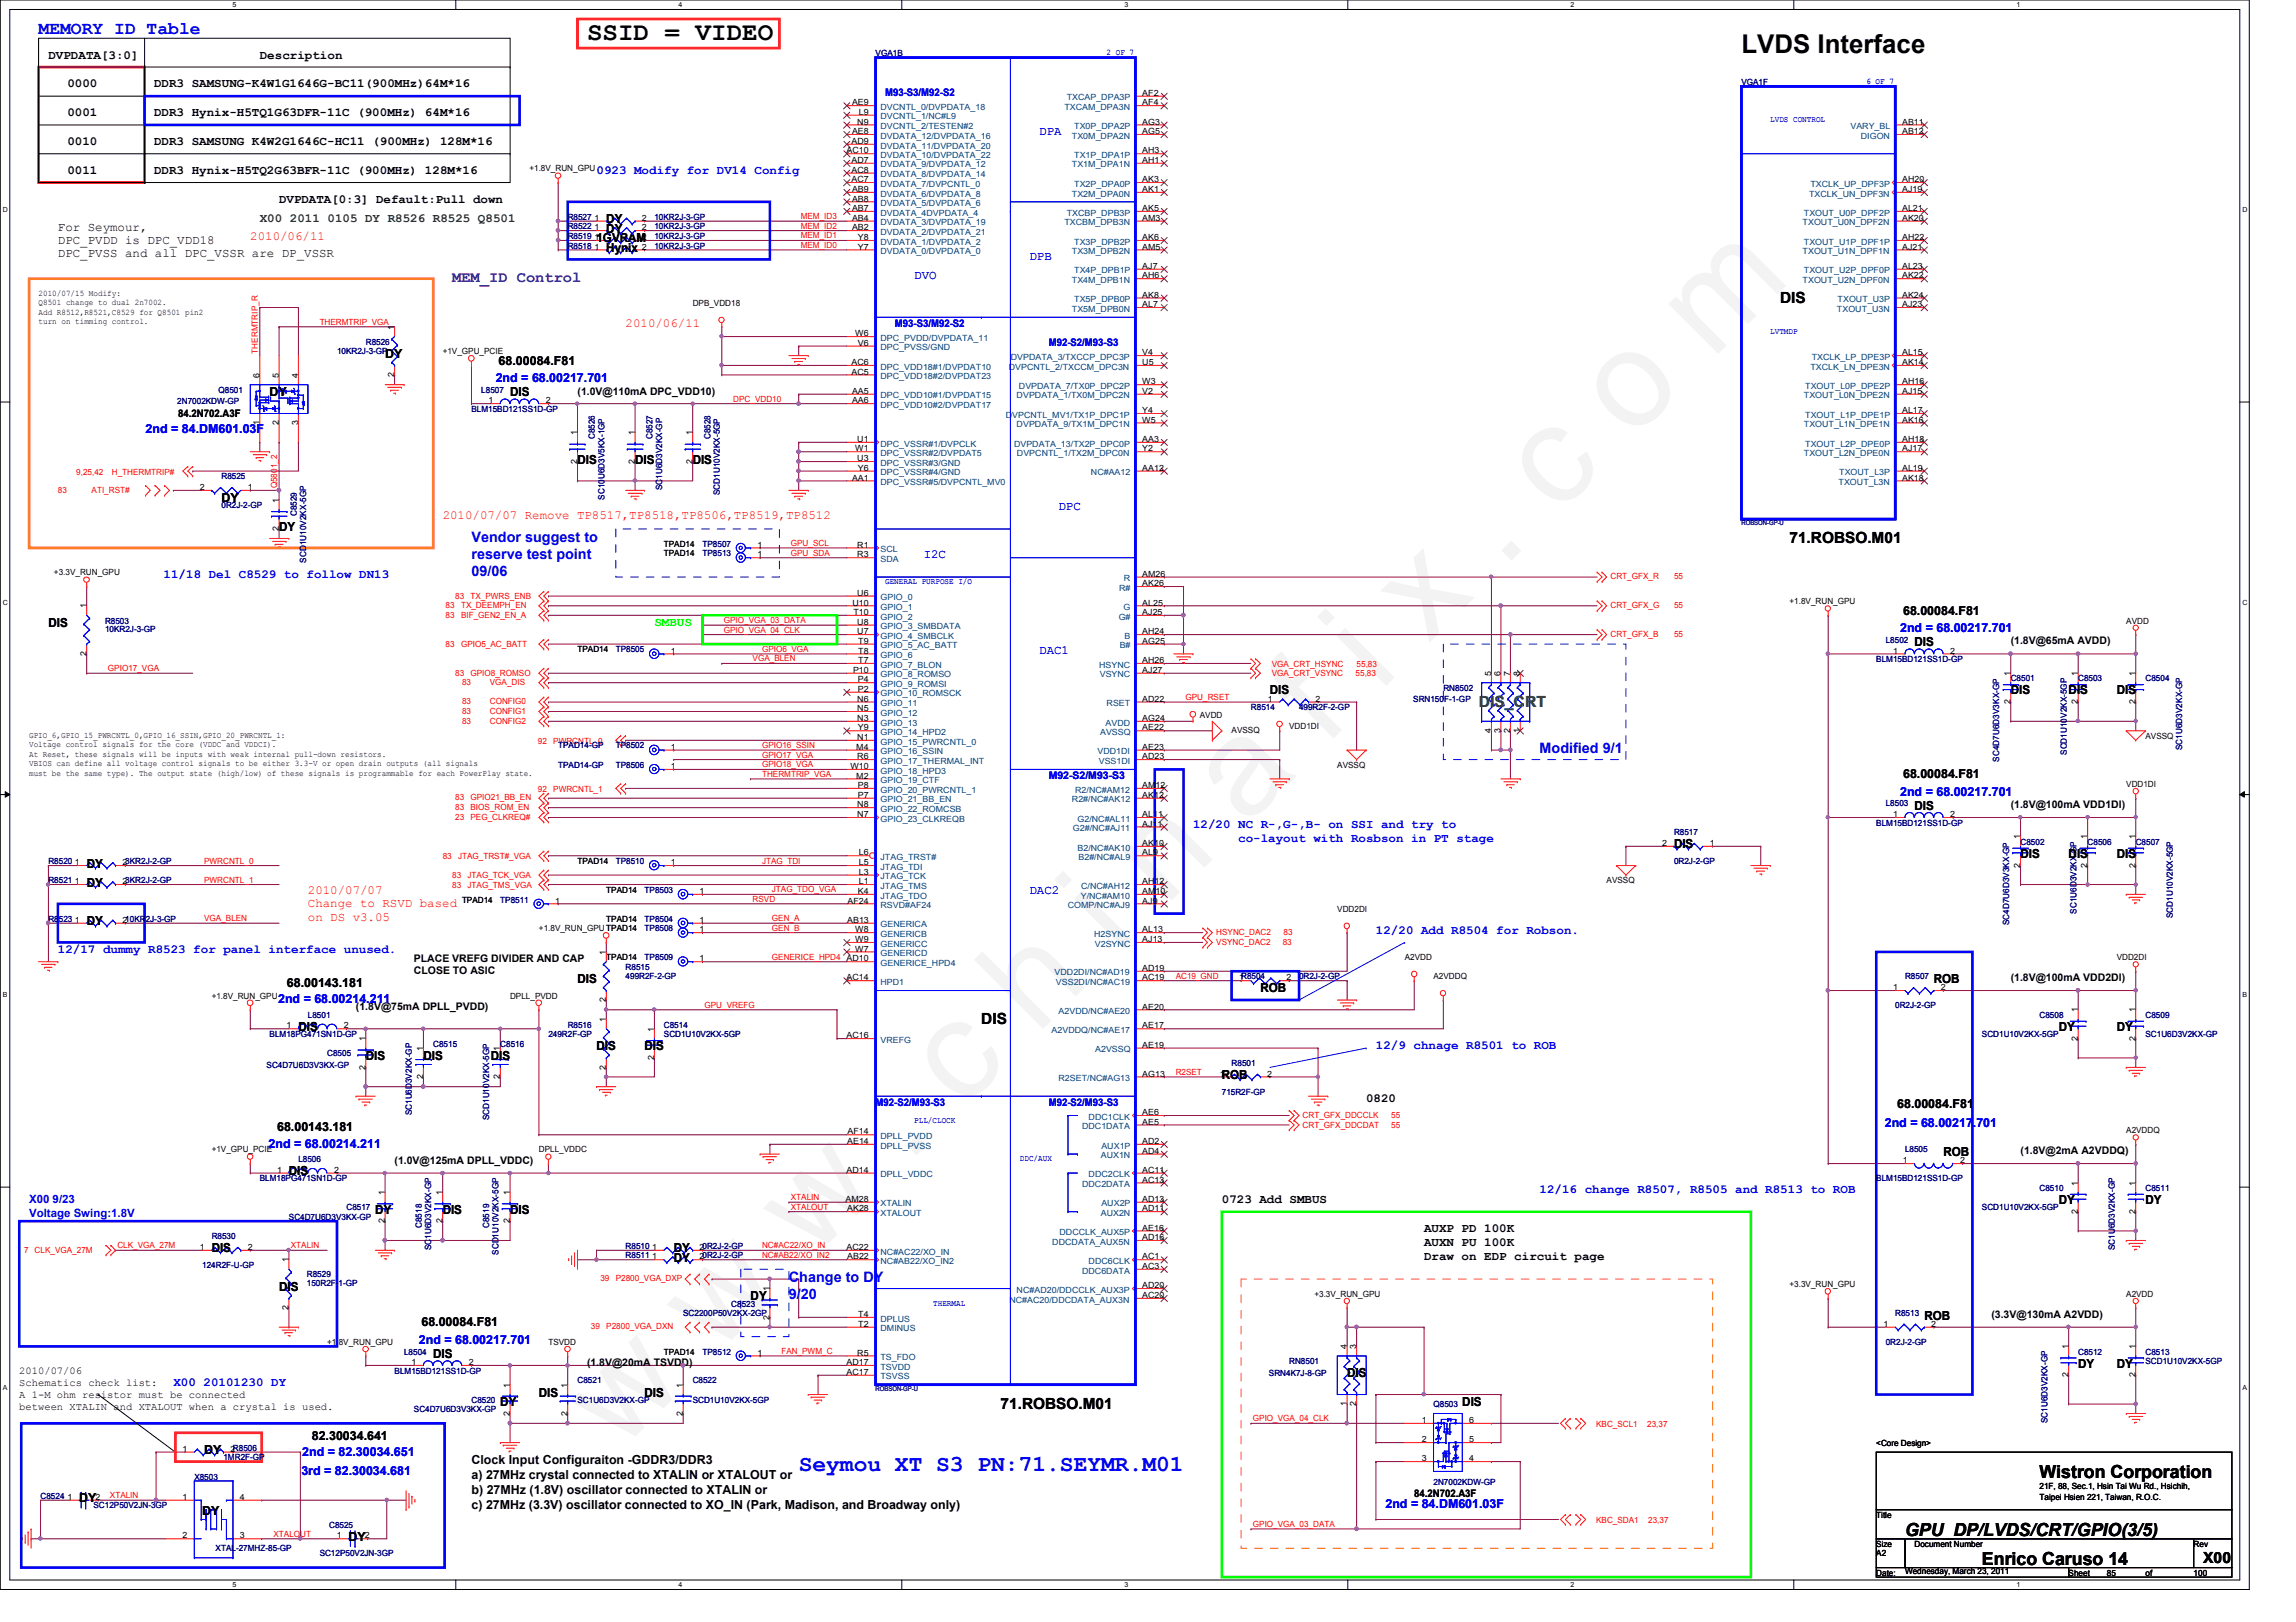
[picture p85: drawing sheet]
<svg xmlns="http://www.w3.org/2000/svg" width="297mm" height="210mm" viewBox="0 0 297 210" stroke-linecap="round" stroke-linejoin="round" font-family="sans-serif">
<defs><g id="words">
<text font-size="17.6" fill="#f0f" x="80.1" y="188" transform="rotate(-45 80.1 188)">w w w . c h i n a f i x . c o m</text>
<g font-size="3.3">
<text x="75.9" y="5.2">SSID = VIDEO</text>
<text x="225.3" y="6.9">LVDS Interface</text>
</g>
<text font-size="3" fill="#00f" x="103.3" y="190.4">Seymou XT S3 PN:71.SEYMR.M01</text>
<text font-size="2.3" fill="#00f" x="5" y="4.4">MEMORY ID Table</text>
<g font-size="2.3">
<text x="263.9" y="191.3">Wistron Corporation</text>
<text x="246.5" y="198.8">GPU_DP/LVDS/CRT/GPIO(3/5)</text>
<text x="256.4" y="202.5">Enrico Caruso 14</text>
</g>
<text font-size="2" fill="#400080" x="58.5" y="36.5">MEM_ID Control</text>
<g font-size="2">
<text x="230.3" y="39.2">DIS</text>
<text x="231.5" y="70.3">71.ROBSO.M01</text>
<text x="127" y="132.5">DIS</text>
<text x="129.5" y="182.3">71.ROBSO.M01</text>
<text x="285" y="202.2">X00</text>
</g>
<text font-size="2" fill="#008040" x="191.3" y="91.4">DIS_CRT</text>
<g font-size="1.9" fill="#00f">
<text x="61" y="70.1">Vendor suggest to</text>
<text x="61" y="72.3">reserve test point</text>
<text x="61" y="74.5">09/06</text>
<text x="199.2" y="97.5">Modified 9/1</text>
<text x="102.1" y="165.9">Change to DY</text>
<text x="102.1" y="168.1">9/20</text>
</g>
<g font-size="1.6">
<text x="6.3" y="7.6">DVPDATA[3:0]</text>
<text x="8.7" y="11.3">0000</text>
<text x="19.9" y="11.3">DDR3 SAMSUNG-K4W1G1646G-BC11(900MHz)64M*16</text>
<text x="33.6" y="7.6">Description</text>
<text x="8.7" y="15">0001</text>
<text x="19.9" y="15">DDR3 Hynix-H5TQ1G63DFR-11C (900MHz) 64M*16</text>
<text x="8.7" y="18.8">0010</text>
<text x="8.7" y="22.5">0011</text>
<text x="19.9" y="18.8">DDR3 SAMSUNG K4W2G1646C-HC11 (900MHz) 128M*16</text>
<text x="19.9" y="22.5">DDR3 Hynix-H5TQ2G63BFR-11C (900MHz) 128M*16</text>
<text x="7.5" y="29.9">For Seymour,</text>
<text x="36.1" y="26.2">DVPDATA[0:3] Default:Pull down</text>
<text x="78.4" y="28.9">DY</text>
<text x="7.5" y="31.6">DPC_PVDD is DPC_VDD18</text>
<text x="7.5" y="33.3">DPC_PVSS and all DPC_VSSR are DP_VSSR</text>
<text x="77.2" y="31.4">1GVRAM</text>
<text x="78.4" y="32.6">Hynix</text>
<text x="78.4" y="30.1">DY</text>
<text x="49.8" y="46.3">DY</text>
<text x="64.5" y="47.2">68.00084.F81</text>
<text x="34.9" y="51.3">DY</text>
<text x="66" y="51.3">DIS</text>
<text x="74.7" y="60">DIS</text>
<text x="82.2" y="60">DIS</text>
<text x="89.6" y="60">DIS</text>
<text x="28.7" y="65">DY</text>
<text x="36.1" y="68.7">DY</text>
<text x="6.3" y="81.2">DIS</text>
<text x="246.2" y="79.5">68.00084.F81</text>
<text x="247.7" y="83.7">DIS</text>
<text x="164.3" y="89.9">DIS</text>
<text x="260.1" y="89.9">DIS</text>
<text x="267.6" y="89.9">DIS</text>
<text x="273.9" y="89.9">DIS</text>
<text x="246.2" y="100.7">68.00084.F81</text>
<text x="247.7" y="104.8">DIS</text>
<text x="11.2" y="112.3">DY</text>
<text x="216.6" y="109.8">DIS</text>
<text x="261.4" y="111">DIS</text>
<text x="267.6" y="111">DIS</text>
<text x="273.9" y="111">DIS</text>
<text x="11.2" y="114.8">DY</text>
<text x="11.2" y="119.8">DY</text>
<text x="37.1" y="127.7">68.00143.181</text>
<text x="74.7" y="127.2">DIS</text>
<text x="163.1" y="128.4">ROB</text>
<text x="250.2" y="127.2">ROB</text>
<text x="38.6" y="133.4">DIS</text>
<text x="47.3" y="137.2">DIS</text>
<text x="54.8" y="137.2">DIS</text>
<text x="63.5" y="137.2">DIS</text>
<text x="77.2" y="135.9">DIS</text>
<text x="83.4" y="135.9">DIS</text>
<text x="266.4" y="133.4">DY</text>
<text x="273.9" y="133.4">DY</text>
<text x="158.1" y="139.7">ROB</text>
<text x="176.7" y="142.6">0820</text>
<text x="245.4" y="143.4">68.00084.F81</text>
<text x="35.9" y="146.4">68.00143.181</text>
<text x="251.4" y="149.6">ROB</text>
<text x="37.4" y="152.1">DIS</text>
<text x="158.1" y="155.7">0723 Add SMBUS</text>
<text x="266.4" y="155.8">DY</text>
<text x="277.6" y="155.8">DY</text>
<text x="48.6" y="157.1">DY</text>
<text x="57.3" y="157.1">DIS</text>
<text x="66" y="157.1">DIS</text>
<text x="184.2" y="159.4">AUXP PD 100K</text>
<text x="184.2" y="161.2">AUXN PU 100K</text>
<text x="27.4" y="162.1">DIS</text>
<text x="36.1" y="167">DIS</text>
<text x="87.2" y="163.3">DY</text>
<text x="87.2" y="162.1">DY</text>
<text x="184.2" y="163">Draw on EDP circuit page</text>
<text x="54.5" y="171.7">68.00084.F81</text>
<text x="97.1" y="168.3">DY</text>
<text x="249" y="170.8">ROB</text>
<text x="56" y="175.8">DIS</text>
<text x="174.3" y="178.2">DIS</text>
<text x="268.9" y="177">DY</text>
<text x="273.9" y="177">DY</text>
<text x="64.7" y="182">DY</text>
<text x="69.7" y="180.7">DIS</text>
<text x="83.4" y="180.7">DIS</text>
<text x="189.2" y="182">DIS</text>
<text x="26.4" y="188.2">DY</text>
<text x="40.3" y="186.4">82.30034.641</text>
<text x="61" y="189.4">Clock Input Configuraiton -GDDR3/DDR3</text>
<text x="61" y="191.4">a) 27MHz crystal connected to XTALIN or XTALOUT or</text>
<text x="10.2" y="194.4">DY</text>
<text x="26.2" y="196">DY</text>
<text x="61" y="193.3">b) 27MHz (1.8V) oscillator connected to XTALIN or</text>
<text x="61" y="195.3">c) 27MHz (3.3V) oscillator connected to XO_IN (Park, Madison, and Broadway only)</text>
<text x="45.1" y="199.4">DY</text>
</g>
<g font-size="1.6" fill="#00f">
<text x="134.4" y="17.4">DPA</text>
<text x="77.2" y="22.5">0923 Modify for DV14 Config</text>
<text x="133.2" y="33.6">DPB</text>
<text x="118.3" y="36.1">DVO</text>
<text x="64.1" y="49.4">2nd = 68.00217.701</text>
<text x="18.8" y="56">2nd = 84.DM601.03F</text>
<text x="136.9" y="66">DPC</text>
<text x="21.2" y="74.8">11/18 Del C8529 to follow DN13</text>
<text x="119.5" y="72.2">I2C</text>
<text x="245.8" y="81.8">2nd = 68.00217.701</text>
<text x="134.4" y="84.6">DAC1</text>
<text x="154.3" y="107.1">12/20 NC R-,G-,B- on SSI and try to</text>
<text x="245.8" y="103">2nd = 68.00217.701</text>
<text x="160.2" y="109">co-layout with Rosbson in PT stage</text>
<text x="133.2" y="115.7">DAC2</text>
<text x="7.5" y="123.3">12/17 dummy R8523 for panel interface unused.</text>
<text x="178" y="120.8">12/20 Add R8504 for Robson.</text>
<text x="36" y="129.8">2nd = 68.00214.211</text>
<text x="178" y="135.8">12/9 chnage R8501 to ROB</text>
<text x="34.8" y="148.5">2nd = 68.00214.211</text>
<text x="243.8" y="145.9">2nd = 68.00217.701</text>
<text x="199.2" y="154.4">12/16 change R8507, R8505 and R8513 to ROB</text>
<text x="54.2" y="173.9">2nd = 68.00217.701</text>
<text x="22.4" y="179.3">X00 20101230 DY</text>
<text x="39" y="190.9">3rd = 82.30034.681</text>
<text x="39.1" y="188.4">2nd = 82.30034.651</text>
<text x="179.2" y="195.2">2nd = 84.DM601.03F</text>
</g>
<text font-size="1.6" fill="#008000" x="33.6" y="28.7">X00 2011 0105 DY R8526 R8525 Q8501</text>
<g font-size="1.6" fill="#f00">
<text x="32.4" y="31.1">2010/06/11</text>
<text x="80.9" y="42.3">2010/06/11</text>
<text x="57.3" y="67.2">2010/07/07 Remove TP8517,TP8518,TP8506,TP8519,TP8512</text>
<text x="39.8" y="115.7">2010/07/07</text>
<text x="39.8" y="117.4">Change to RSVD based</text>
<text x="39.8" y="119.1">on DS v3.05</text>
</g>
<text font-size="1.6" fill="#0f0" x="84.7" y="81">SMBUS</text>
<g font-size="1.5" fill="#00f">
<text x="3.8" y="155.7">X00 9/23</text>
<text x="3.8" y="157.4">Voltage Swing:1.8V</text>
</g>
<g font-size="1.4" fill="#00f">
<text x="114.5" y="12.4">M93-S3/M92-S2</text>
<text x="115.8" y="42.3">M93-S3/M92-S2</text>
<text x="135.7" y="44.8">M92-S2/M93-S3</text>
<text x="135.7" y="100.8">M92-S2/M93-S3</text>
<text x="113.3" y="143.1">M92-S2/M93-S3</text>
<text x="135.7" y="143.1">M92-S2/M93-S3</text>
</g>
<g font-size="1.4">
<text x="74.7" y="51.1">(1.0V@110mA DPC_VDD10)</text>
<text x="23.1" y="54">84.2N702.A3F</text>
<text x="260.1" y="83.4">(1.8V@65mA AVDD)</text>
<text x="260.1" y="104.6">(1.8V@100mA VDD1DI)</text>
<text x="53.5" y="124.5">PLACE VREFG DIVIDER AND CAP</text>
<text x="46.1" y="130.7">(1.8V@75mA DPLL_PVDD)</text>
<text x="53.5" y="126.1">CLOSE TO ASIC</text>
<text x="260.1" y="127">(1.8V@100mA VDD2DI)</text>
<text x="261.4" y="149.4">(1.8V@2mA A2VDDQ)</text>
<text x="51.1" y="150.6">(1.0V@125mA DPLL_VDDC)</text>
<text x="257.6" y="170.5">(3.3V@130mA A2VDD)</text>
<text x="2.5" y="177.8">2010/07/06</text>
<text x="2.5" y="179.4">Schematics check list:</text>
<text x="75.9" y="176.7">(1.8V@20mA TSVDD)</text>
<text x="2.5" y="180.9">A 1-M ohm resistor must be connected</text>
<text x="2.5" y="182.4">between XTALIN and XTALOUT when a crystal is used.</text>
<text x="183" y="193.7">84.2N702.A3F</text>
</g>
<g font-size="1.1" fill="#000080">
<text x="113.3" y="7.3">VGA1B</text>
<text x="225.3" y="11">VGA1F</text>
<text x="73.4" y="28.4">R8527</text>
<text x="73.4" y="29.7">R8522</text>
<text x="84.7" y="28.4">10KR2J-3-GP</text>
<text x="84.7" y="29.7">10KR2J-3-GP</text>
<text x="73.4" y="30.9">R8519</text>
<text x="73.4" y="32.2">R8518</text>
<text x="84.7" y="30.9">10KR2J-3-GP</text>
<text x="84.7" y="32.2">10KR2J-3-GP</text>
<text x="43.6" y="45.8">10KR2J-3-GP</text>
<text x="47.3" y="44.6">R8526</text>
<text x="22.9" y="52.3">2N7002KDW-GP</text>
<text x="28.3" y="50.8">Q8501</text>
<text x="61" y="53.3">BLM15BD121SS1D-GP</text>
<text x="62.3" y="50.8">L8507</text>
<text x="77" y="56.9" transform="rotate(-90 77 56.9)">C8526</text>
<text x="84.4" y="56.9" transform="rotate(-90 84.4 56.9)">C8527</text>
<text x="91.9" y="56.9" transform="rotate(-90 91.9 56.9)">C8528</text>
<text x="28.7" y="62">R8525</text>
<text x="28.7" y="65.7">0R2J-2-GP</text>
<text x="78.2" y="64.7" transform="rotate(-90 78.2 64.7)">SC10U6D3V5KX-1GP</text>
<text x="85.7" y="63.5" transform="rotate(-90 85.7 63.5)">SC1U6D3V2KX-GP</text>
<text x="93.1" y="64.1" transform="rotate(-90 93.1 64.1)">SCD1U10V2KX-5GP</text>
<text x="38.4" y="66.8" transform="rotate(-90 38.4 66.8)">C8529</text>
<text x="90.9" y="72">TP8513</text>
<text x="90.9" y="70.7">TP8507</text>
<text x="39.6" y="72.8" transform="rotate(-90 39.6 72.8)">SCD1U10V2KX-5GP</text>
<text x="13.6" y="80.7">R8503</text>
<text x="13.6" y="81.8">10KR2J-3-GP</text>
<text x="244" y="83.2">L8502</text>
<text x="79.7" y="84.4">TP8505</text>
<text x="186.7" y="89.4">RN8502</text>
<text x="242.7" y="85.7">BLM15BD121SS1D-GP</text>
<text x="260.1" y="88.2">C8501</text>
<text x="268.9" y="88.2">C8503</text>
<text x="277.6" y="88.2">C8504</text>
<text x="161.8" y="91.9">R8514</text>
<text x="168.1" y="91.9">499R2F-2-GP</text>
<text x="182.8" y="90.9">SRN150F-1-GP</text>
<text x="72.2" y="99.4">TPAD14-GP</text>
<text x="72.2" y="96.9">TPAD14-GP</text>
<text x="79.7" y="99.4">TP8506</text>
<text x="79.7" y="96.9">TP8502</text>
<text x="258.7" y="98.6" transform="rotate(-90 258.7 98.6)">SC4D7U6D3V3KX-GP</text>
<text x="267.4" y="97.7" transform="rotate(-90 267.4 97.7)">SCD1U10V2KX-5GP</text>
<text x="282.3" y="97.1" transform="rotate(-90 282.3 97.1)">SC1U6D3V2KX-GP</text>
<text x="242.7" y="106.8">BLM15BD121SS1D-GP</text>
<text x="244" y="104.4">L8503</text>
<text x="6.3" y="111.8">R8520</text>
<text x="79.7" y="111.8">TP8510</text>
<text x="216.6" y="108.1">R8517</text>
<text x="216.6" y="111.8">0R2J-2-GP</text>
<text x="261.4" y="109.3">C8502</text>
<text x="270.1" y="109.3">C8506</text>
<text x="276.3" y="109.3">C8507</text>
<text x="6.3" y="114.3">R8521</text>
<text x="6.3" y="119.3">R8523</text>
<text x="64.7" y="116.8">TP8511</text>
<text x="83.4" y="115.5">TP8503</text>
<text x="83.4" y="119.3">TP8504</text>
<text x="259.9" y="119.7" transform="rotate(-90 259.9 119.7)">SC4D7U6D3V3KX-GP</text>
<text x="268.6" y="118.2" transform="rotate(-90 268.6 118.2)">SC1U6D3V2KX-GP</text>
<text x="281.1" y="118.8" transform="rotate(-90 281.1 118.8)">SCD1U10V2KX-5GP</text>
<text x="80.9" y="125.5">R8515</text>
<text x="83.4" y="120.5">TP8508</text>
<text x="83.4" y="124.2">TP8509</text>
<text x="39.8" y="131.7">L8501</text>
<text x="80.9" y="126.7">499R2F-2-GP</text>
<text x="168.1" y="126.7">0R2J-2-GP</text>
<text x="245.2" y="130.5">0R2J-2-GP</text>
<text x="246.5" y="126.7">R8507</text>
<text x="263.9" y="131.7">C8508</text>
<text x="277.6" y="131.7">C8509</text>
<text x="34.9" y="134.2">BLM18PG471SN1D-GP</text>
<text x="42.3" y="136.7">C8505</text>
<text x="56" y="135.5">C8515</text>
<text x="64.7" y="135.5">C8516</text>
<text x="70.9" y="134.2">249R2F-GP</text>
<text x="73.4" y="133">R8516</text>
<text x="85.9" y="133">C8514</text>
<text x="85.9" y="134.2">SCD1U10V2KX-5GP</text>
<text x="159.3" y="138">R8501</text>
<text x="256.4" y="134.2">SCD1U10V2KX-5GP</text>
<text x="277.6" y="134.2">SC1U6D3V2KX-GP</text>
<text x="34.5" y="138.2">SC4D7U6D3V3KX-GP</text>
<text x="158.1" y="141.7">715R2F-GP</text>
<text x="53.3" y="144.4" transform="rotate(-90 53.3 144.4)">SC1U6D3V2KX-GP</text>
<text x="63.3" y="145" transform="rotate(-90 63.3 145)">SCD1U10V2KX-5GP</text>
<text x="246.5" y="149.1">L8505</text>
<text x="33.6" y="152.9">BLM18PG471SN1D-GP</text>
<text x="38.6" y="150.4">L8506</text>
<text x="242.7" y="152.9">BLM15BD121SS1D-GP</text>
<text x="263.9" y="154.1">C8510</text>
<text x="277.6" y="154.1">C8511</text>
<text x="27.4" y="160.4">R8530</text>
<text x="37.4" y="157.9">SC4D7U6D3V3KX-GP</text>
<text x="44.8" y="156.6">C8517</text>
<text x="54.6" y="158.9" transform="rotate(-90 54.6 158.9)">C8518</text>
<text x="55.8" y="161.8" transform="rotate(-90 55.8 161.8)">SC1U6D3V2KX-GP</text>
<text x="63.3" y="158.9" transform="rotate(-90 63.3 158.9)">C8519</text>
<text x="80.9" y="161.6">R8510</text>
<text x="256.4" y="156.6">SCD1U10V2KX-5GP</text>
<text x="273.6" y="161.8" transform="rotate(-90 273.6 161.8)">SC1U6D3V2KX-GP</text>
<text x="26.2" y="164.1">124R2F-U-GP</text>
<text x="39.7" y="165.3">R8529</text>
<text x="39.7" y="166.5">150R2F-1-GP</text>
<text x="64.5" y="162.4" transform="rotate(-90 64.5 162.4)">SCD1U10V2KX-5GP</text>
<text x="80.9" y="162.9">R8511</text>
<text x="88.4" y="170.3">SC2200P50V2KX-2GP</text>
<text x="94.6" y="169.1">C8523</text>
<text x="245.2" y="170.3">R8513</text>
<text x="51.1" y="177.8">BLM15BD121SS1D-GP</text>
<text x="52.3" y="175.3">L8504</text>
<text x="74.7" y="179">C8521</text>
<text x="89.6" y="179">C8522</text>
<text x="90.9" y="175.3">TP8512</text>
<text x="164.2" y="178">SRN4K7J-8-GP</text>
<text x="166.8" y="176.5">RN8501</text>
<text x="244" y="174">0R2J-2-GP</text>
<text x="268.9" y="175.3">C8512</text>
<text x="277.6" y="175.3">C8513</text>
<text x="277.6" y="176.5">SCD1U10V2KX-5GP</text>
<text x="53.5" y="182.8">SC4D7U6D3V3KX-GP</text>
<text x="61" y="181.5">C8520</text>
<text x="74.7" y="181.5">SC1U6D3V2KX-GP</text>
<text x="89.6" y="181.5">SCD1U10V2KX-5GP</text>
<text x="185.5" y="182.1">Q8503</text>
<text x="264.9" y="184.2" transform="rotate(-90 264.9 184.2)">SC1U6D3V2KX-GP</text>
<text x="25.1" y="191.5">X8503</text>
<text x="28.9" y="189">1MR2F-GP</text>
<text x="5.2" y="194">C8524</text>
<text x="12.1" y="195.2">SC12P50V2JN-3GP</text>
<text x="42.6" y="197.7">C8525</text>
<text x="185.5" y="192.2">2N7002KDW-GP</text>
<text x="27.9" y="200.7">XTAL-27MHZ-85-GP</text>
<text x="41.4" y="201.4">SC12P50V2JN-3GP</text>
</g>
<g font-size="1.1" fill="#00f">
<text x="143.2" y="7.2">2 OF 7</text>
<text x="241.5" y="10.9">6 OF 7</text>
<text x="229" y="15.8">LVDS CONTROL</text>
<text x="229" y="43.2">LVTMDP</text>
<text x="114.5" y="75.6">GENERAL PURPOSE I/O</text>
<text x="118.3" y="145.3">PLL/CLOCK</text>
<text x="131.9" y="150.3">DDC/AUX</text>
<text x="120.7" y="169">THERMAL</text>
</g>
<g font-size="1.1">
<text x="110.2" y="17.4">AE8</text>
<text x="110.2" y="13.6">AE9</text>
<text x="110.9" y="16.1">N9</text>
<text x="111.1" y="14.9">L9</text>
<text x="147.8" y="17.4">AG5</text>
<text x="147.8" y="16.1">AG3</text>
<text x="147.8" y="13.6">AF4</text>
<text x="147.8" y="12.4">AF2</text>
<text x="246.1" y="17.4">AB12</text>
<text x="246.1" y="16.1">AB11</text>
<text x="68.5" y="22.2">+1.8V_RUN_GPU</text>
<text x="109.5" y="19.9">AC10</text>
<text x="110.1" y="23.6">AC7</text>
<text x="110.1" y="21.1">AD7</text>
<text x="110.1" y="22.4">AC8</text>
<text x="110.1" y="18.6">AD9</text>
<text x="147.8" y="21.1">AH1</text>
<text x="147.8" y="19.9">AH3</text>
<text x="147.8" y="23.6">AK3</text>
<text x="246.1" y="23.6">AH20</text>
<text x="76.9" y="28.6">1</text>
<text x="76.9" y="29.8">1</text>
<text x="83.1" y="28.6">2</text>
<text x="83.1" y="29.8">2</text>
<text x="110.2" y="28.6">AB4</text>
<text x="110.2" y="29.8">AB2</text>
<text x="110.2" y="27.3">AB7</text>
<text x="110.2" y="26.1">AB8</text>
<text x="110.2" y="24.8">AB9</text>
<text x="147.8" y="24.8">AK1</text>
<text x="147.8" y="28.6">AM3</text>
<text x="147.8" y="27.3">AK5</text>
<text x="246.1" y="24.8">AJ19</text>
<text x="246.1" y="28.6">AK20</text>
<text x="246.1" y="27.3">AL21</text>
<text x="76.9" y="31.1">1</text>
<text x="76.9" y="32.3">1</text>
<text x="83.1" y="31.1">2</text>
<text x="83.1" y="32.3">2</text>
<text x="111" y="32.3">Y7</text>
<text x="111" y="31.1">Y8</text>
<text x="147.8" y="32.3">AM5</text>
<text x="147.8" y="31.1">AK6</text>
<text x="147.8" y="34.8">AJ7</text>
<text x="246.1" y="32.3">AJ21</text>
<text x="246.1" y="31.1">AH22</text>
<text x="246.1" y="34.8">AL23</text>
<text x="5" y="38.3">2010/07/15 Modify:</text>
<text x="5" y="39.5">Q8501 change to dual 2n7002.</text>
<text x="5" y="40.7">Add R8512,R8521,C8529 for Q8501 pin2</text>
<text x="5" y="42">turn on timming control.</text>
<text x="89.6" y="39.6">DPB_VDD18</text>
<text x="147.8" y="36">AH6</text>
<text x="147.8" y="39.8">AL7</text>
<text x="147.8" y="38.5">AK8</text>
<text x="246.1" y="36">AK22</text>
<text x="246.1" y="39.8">AJ23</text>
<text x="246.1" y="38.5">AK24</text>
<text x="51" y="42.7" transform="rotate(-90 51 42.7)">1</text>
<text x="57.3" y="45.8">+1V_GPU_PCIE</text>
<text x="110.1" y="47.2">AC6</text>
<text x="110.7" y="43.5">W6</text>
<text x="111" y="44.7">V6</text>
<text x="147.8" y="47.2">U5</text>
<text x="147.8" y="46">V4</text>
<text x="246.1" y="47.2">AK14</text>
<text x="246.1" y="46">AL15</text>
<text x="33.6" y="48.9" transform="rotate(-90 33.6 48.9)">6</text>
<text x="36.1" y="48.9" transform="rotate(-90 36.1 48.9)">5</text>
<text x="38.6" y="48.9" transform="rotate(-90 38.6 48.9)">4</text>
<text x="51" y="48.8" transform="rotate(-90 51 48.8)">2</text>
<text x="63.2" y="52.2">1</text>
<text x="70.6" y="52.2">2</text>
<text x="110.1" y="48.5">AC5</text>
<text x="110.2" y="51">AA5</text>
<text x="110.2" y="52.2">AA6</text>
<text x="147.8" y="53.5">Y4</text>
<text x="147.8" y="51">V2</text>
<text x="147.8" y="49.7">W3</text>
<text x="246.1" y="51">AJ15</text>
<text x="246.1" y="49.7">AH16</text>
<text x="246.1" y="53.5">AL17</text>
<text x="33.6" y="55" transform="rotate(-90 33.6 55)">1</text>
<text x="36.1" y="55" transform="rotate(-90 36.1 55)">2</text>
<text x="38.6" y="55" transform="rotate(-90 38.6 55)">3</text>
<text x="74.7" y="60" transform="rotate(-90 74.7 60)">2</text>
<text x="74.7" y="56.3" transform="rotate(-90 74.7 56.3)">1</text>
<text x="82.1" y="60" transform="rotate(-90 82.1 60)">2</text>
<text x="82.1" y="56.3" transform="rotate(-90 82.1 56.3)">1</text>
<text x="89.6" y="60" transform="rotate(-90 89.6 60)">2</text>
<text x="89.6" y="56.3" transform="rotate(-90 89.6 56.3)">1</text>
<text x="110.7" y="58.4">W1</text>
<text x="110.9" y="57.2">U1</text>
<text x="110.9" y="59.7">U3</text>
<text x="147.8" y="58.4">Y2</text>
<text x="147.8" y="57.2">AA3</text>
<text x="147.8" y="54.7">W5</text>
<text x="246.1" y="54.7">AK16</text>
<text x="246.1" y="58.4">AJ17</text>
<text x="246.1" y="57.2">AH18</text>
<text x="25.9" y="63.4">2</text>
<text x="32" y="63.4">1</text>
<text x="36.1" y="65.1" transform="rotate(-90 36.1 65.1)">1</text>
<text x="110.2" y="62.2">AA1</text>
<text x="111" y="60.9">Y6</text>
<text x="147.8" y="60.9">AA12</text>
<text x="246.1" y="62.2">AK18</text>
<text x="246.1" y="60.9">AL19</text>
<text x="36.1" y="68.7" transform="rotate(-90 36.1 68.7)">2</text>
<text x="85.9" y="72">TPAD14</text>
<text x="85.9" y="70.7">TPAD14</text>
<text x="98" y="70.9">1</text>
<text x="110.9" y="70.9">R1</text>
<text x="7" y="74.5">+3.3V_RUN_GPU</text>
<text x="98" y="72.1">1</text>
<text x="110.9" y="77.1">U6</text>
<text x="110.9" y="72.1">R3</text>
<text x="147.8" y="74.6">AM26</text>
<text x="147.8" y="75.9">AK26</text>
<text x="11.2" y="78.7" transform="rotate(-90 11.2 78.7)">1</text>
<text x="110.3" y="78.4">U10</text>
<text x="110.4" y="79.6">T10</text>
<text x="110.9" y="80.9">U8</text>
<text x="110.9" y="82.1">U7</text>
<text x="111" y="83.3">T9</text>
<text x="147.8" y="82.1">AH24</text>
<text x="147.8" y="83.3">AG25</text>
<text x="147.8" y="78.4">AL25</text>
<text x="147.8" y="79.6">AJ25</text>
<text x="231.5" y="78.2">+1.8V_RUN_GPU</text>
<text x="275.1" y="80.7">AVDD</text>
<text x="11.2" y="84.9" transform="rotate(-90 11.2 84.9)">2</text>
<text x="74.7" y="84.4">TPAD14</text>
<text x="86.8" y="84.6">1</text>
<text x="110.4" y="87.1">P10</text>
<text x="111" y="89.5">P2</text>
<text x="111" y="88.3">P4</text>
<text x="111" y="84.6">T8</text>
<text x="111" y="85.8">T7</text>
<text x="147.8" y="85.8">AH26</text>
<text x="147.8" y="87.1">AJ27</text>
<text x="192.9" y="87.5" transform="rotate(-90 192.9 87.5)">5</text>
<text x="194.1" y="87.5" transform="rotate(-90 194.1 87.5)">6</text>
<text x="195.4" y="87.5" transform="rotate(-90 195.4 87.5)">7</text>
<text x="196.6" y="87.5" transform="rotate(-90 196.6 87.5)">8</text>
<text x="244.9" y="84.6">1</text>
<text x="252.3" y="84.6">2</text>
<text x="260.1" y="87.5" transform="rotate(-90 260.1 87.5)">1</text>
<text x="268.8" y="87.5" transform="rotate(-90 268.8 87.5)">1</text>
<text x="276.3" y="87.5" transform="rotate(-90 276.3 87.5)">1</text>
<text x="3.8" y="95.5">GPIO_6,GPIO_15_PWRCNTL_0,GPIO_16_SSIN,GPIO_20_PWRCNTL_1:</text>
<text x="110.9" y="90.8">N6</text>
<text x="110.9" y="92">N5</text>
<text x="110.9" y="93.3">N3</text>
<text x="110.9" y="95.8">N1</text>
<text x="111" y="94.5">Y9</text>
<text x="147.8" y="93.3">AG24</text>
<text x="147.8" y="94.5">AE22</text>
<text x="147.8" y="90.8">AD22</text>
<text x="155.2" y="92.9">AVDD</text>
<text x="159.3" y="94.9">AVSSQ</text>
<text x="164" y="90.8">1</text>
<text x="166.8" y="94.4">VDD1DI</text>
<text x="170.2" y="90.8">2</text>
<text x="192.9" y="94.9" transform="rotate(-90 192.9 94.9)">4</text>
<text x="194.1" y="94.9" transform="rotate(-90 194.1 94.9)">3</text>
<text x="195.4" y="94.9" transform="rotate(-90 195.4 94.9)">2</text>
<text x="196.6" y="94.9" transform="rotate(-90 196.6 94.9)">1</text>
<text x="260.1" y="91.1" transform="rotate(-90 260.1 91.1)">2</text>
<text x="268.8" y="91.1" transform="rotate(-90 268.8 91.1)">2</text>
<text x="276.3" y="91.1" transform="rotate(-90 276.3 91.1)">2</text>
<text x="277.6" y="95.6">AVSSQ</text>
<text x="3.8" y="96.7">Voltage control signals for the core (VDDC and VDDCI).</text>
<text x="3.8" y="98">At Reset, these signals will be inputs with weak internal pull-down resistors.</text>
<text x="3.8" y="99.2">VBIOS can define all voltage control signals to be either 3.3-V or open drain outputs (all signals</text>
<text x="3.8" y="100.4">must be the same type). The output state (high/low) of these signals is programmable for each PowerPlay state.</text>
<text x="86.8" y="99.5">1</text>
<text x="86.8" y="97">1</text>
<text x="110" y="99.5">W10</text>
<text x="110.8" y="97">M4</text>
<text x="110.8" y="100.8">M2</text>
<text x="110.9" y="98.3">R6</text>
<text x="111" y="102">P8</text>
<text x="147.8" y="98.3">AD23</text>
<text x="147.8" y="102">AM12</text>
<text x="147.8" y="97">AE23</text>
<text x="173" y="99.4">AVSSQ</text>
<text x="275.1" y="101.9">VDD1DI</text>
<text x="110.9" y="104.5">N8</text>
<text x="110.9" y="105.7">N7</text>
<text x="111" y="103.3">P7</text>
<text x="147.8" y="105.7">AL11</text>
<text x="147.8" y="107">AJ11</text>
<text x="147.8" y="103.3">AK12</text>
<text x="244.9" y="105.7">1</text>
<text x="252.3" y="105.7">2</text>
<text x="9.7" y="112">1</text>
<text x="15.8" y="112">23KR2J-2-GP</text>
<text x="74.7" y="111.8">TPAD14</text>
<text x="86.8" y="112">1</text>
<text x="111.1" y="113.2">L3</text>
<text x="111.1" y="112">L5</text>
<text x="111.1" y="110.7">L6</text>
<text x="147.8" y="109.5">AK10</text>
<text x="147.8" y="110.7">AL9</text>
<text x="215" y="109.5">2</text>
<text x="221.2" y="109.5">1</text>
<text x="261.4" y="112.3" transform="rotate(-90 261.4 112.3)">2</text>
<text x="261.4" y="108.6" transform="rotate(-90 261.4 108.6)">1</text>
<text x="270" y="112.3" transform="rotate(-90 270 112.3)">2</text>
<text x="270" y="108.6" transform="rotate(-90 270 108.6)">1</text>
<text x="276.3" y="112.3" transform="rotate(-90 276.3 112.3)">2</text>
<text x="276.3" y="108.6" transform="rotate(-90 276.3 108.6)">1</text>
<text x="9.7" y="114.4">1</text>
<text x="9.7" y="119.4">1</text>
<text x="15.8" y="114.4">23KR2J-2-GP</text>
<text x="15.8" y="119.4">210KR2J-3-GP</text>
<text x="59.8" y="116.8">TPAD14</text>
<text x="71.8" y="116.9">1</text>
<text x="78.4" y="115.5">TPAD14</text>
<text x="78.4" y="119.3">TPAD14</text>
<text x="90.5" y="115.7">1</text>
<text x="90.5" y="119.4">1</text>
<text x="109.6" y="119.4">AB13</text>
<text x="109.6" y="116.9">AF24</text>
<text x="111" y="115.7">K4</text>
<text x="111.1" y="114.4">L1</text>
<text x="147.8" y="114.4">AH12</text>
<text x="147.8" y="116.9">AJ9</text>
<text x="147.8" y="115.7">AM10</text>
<text x="173" y="118">VDD2DI</text>
<text x="207.9" y="114.3">AVSSQ</text>
<text x="69.7" y="120.5">+1.8V_RUN_GPU TPAD14</text>
<text x="78.4" y="123.6" transform="rotate(-90 78.4 123.6)">1</text>
<text x="78.4" y="124.2">TPAD14</text>
<text x="90.5" y="120.6">1</text>
<text x="90.5" y="124.4">1</text>
<text x="110.7" y="120.6">W8</text>
<text x="110.7" y="121.9">W9</text>
<text x="110.7" y="123.1">W7</text>
<text x="147.8" y="120.6">AL13</text>
<text x="147.8" y="121.9">AJ13</text>
<text x="147.8" y="125.6">AD19</text>
<text x="181.7" y="124.2">A2VDD</text>
<text x="273.9" y="124.2">VDD2DI</text>
<text x="27.4" y="129.2">+1.8V_RUN_GPU</text>
<text x="66" y="129.2">DPLL_PVDD</text>
<text x="78.4" y="129.7" transform="rotate(-90 78.4 129.7)">2</text>
<text x="109.5" y="126.9">AC14</text>
<text x="147.8" y="126.9">AC19</text>
<text x="147.8" y="130.6">AE20</text>
<text x="160.3" y="126.9">1R8504</text>
<text x="166.5" y="126.9">2</text>
<text x="185.5" y="126.7">A2VDDQ</text>
<text x="244.9" y="128.1">1</text>
<text x="251.1" y="128.1">2</text>
<text x="268.8" y="131" transform="rotate(-90 268.8 131)">1</text>
<text x="276.3" y="131" transform="rotate(-90 276.3 131)">1</text>
<text x="37.1" y="133.1">1</text>
<text x="44.5" y="133.1">2</text>
<text x="47.3" y="134.7" transform="rotate(-90 47.3 134.7)">1</text>
<text x="54.7" y="136" transform="rotate(-90 54.7 136)">1</text>
<text x="64.7" y="136" transform="rotate(-90 64.7 136)">1</text>
<text x="78.4" y="132.2" transform="rotate(-90 78.4 132.2)">1</text>
<text x="84.6" y="137.2" transform="rotate(-90 84.6 137.2)">2</text>
<text x="84.6" y="133.5" transform="rotate(-90 84.6 133.5)">1</text>
<text x="109.5" y="134.4">AC16</text>
<text x="147.8" y="133.1">AE17</text>
<text x="147.8" y="135.6">AE19</text>
<text x="268.8" y="134.7" transform="rotate(-90 268.8 134.7)">2</text>
<text x="276.3" y="134.7" transform="rotate(-90 276.3 134.7)">2</text>
<text x="47.3" y="138.4" transform="rotate(-90 47.3 138.4)">2</text>
<text x="54.7" y="139.7" transform="rotate(-90 54.7 139.7)">2</text>
<text x="64.7" y="139.7" transform="rotate(-90 64.7 139.7)">2</text>
<text x="78.4" y="138.4" transform="rotate(-90 78.4 138.4)">2</text>
<text x="147.8" y="139.3">AG13</text>
<text x="157.8" y="139.3">1</text>
<text x="164" y="139.3">2</text>
<text x="27.4" y="149.1">+1V_GPU_PCIE</text>
<text x="69.7" y="149.1">DPLL_VDDC</text>
<text x="109.6" y="148">AE14</text>
<text x="109.6" y="146.8">AF14</text>
<text x="147.8" y="149.3">AD4</text>
<text x="147.8" y="148">AD2</text>
<text x="147.8" y="144.3">AE6</text>
<text x="147.8" y="145.5">AE5</text>
<text x="275.1" y="146.6">A2VDDQ</text>
<text x="35.9" y="151.8">1</text>
<text x="43.2" y="151.8">2</text>
<text x="49.8" y="154.7" transform="rotate(-90 49.8 154.7)">1</text>
<text x="57.2" y="154.7" transform="rotate(-90 57.2 154.7)">1</text>
<text x="66" y="154.7" transform="rotate(-90 66 154.7)">1</text>
<text x="109.4" y="155.5">AM28</text>
<text x="109.5" y="151.8">AD14</text>
<text x="147.8" y="155.5">AD13</text>
<text x="147.8" y="151.8">AC11</text>
<text x="147.8" y="153">AC13</text>
<text x="246.2" y="150.5">1</text>
<text x="253.6" y="150.5">2</text>
<text x="268.8" y="153.4" transform="rotate(-90 268.8 153.4)">1</text>
<text x="276.3" y="153.4" transform="rotate(-90 276.3 153.4)">1</text>
<text x="25.9" y="161.8">1</text>
<text x="32" y="161.8">2</text>
<text x="49.8" y="158.3" transform="rotate(-90 49.8 158.3)">2</text>
<text x="57.2" y="158.3" transform="rotate(-90 57.2 158.3)">2</text>
<text x="66" y="158.3" transform="rotate(-90 66 158.3)">2</text>
<text x="84.4" y="161.8">1</text>
<text x="90.5" y="161.8">20R2J-2-GP</text>
<text x="109.5" y="161.8">AC22</text>
<text x="109.6" y="156.8">AK28</text>
<text x="147.8" y="156.8">AD11</text>
<text x="147.8" y="160.5">AD16</text>
<text x="147.8" y="159.3">AE16</text>
<text x="268.8" y="157.1" transform="rotate(-90 268.8 157.1)">2</text>
<text x="276.3" y="157.1" transform="rotate(-90 276.3 157.1)">2</text>
<text x="37.3" y="163.4" transform="rotate(-90 37.3 163.4)">1</text>
<text x="84.4" y="163">1</text>
<text x="90.5" y="163">20R2J-2-GP</text>
<text x="99.6" y="167.1" transform="rotate(-90 99.6 167.1)">1</text>
<text x="109.6" y="163">AB22</text>
<text x="147.8" y="168">AC20</text>
<text x="147.8" y="166.7">AD20</text>
<text x="147.8" y="163">AC1</text>
<text x="147.8" y="164.2">AC3</text>
<text x="170" y="167.8">+3.3V_RUN_GPU</text>
<text x="231.5" y="166.6">+3.3V_RUN_GPU</text>
<text x="275.1" y="167.8">A2VDD</text>
<text x="37.3" y="169.5" transform="rotate(-90 37.3 169.5)">2</text>
<text x="99.6" y="170.8" transform="rotate(-90 99.6 170.8)">2</text>
<text x="111" y="171.7">T2</text>
<text x="111" y="170.4">T4</text>
<text x="243.7" y="171.7">1</text>
<text x="249.8" y="171.7">2</text>
<text x="42.3" y="174">+1.8V_RUN_GPU</text>
<text x="53.3" y="176.7">1</text>
<text x="60.7" y="176.7">2</text>
<text x="66" y="179.6" transform="rotate(-90 66 179.6)">1</text>
<text x="70.9" y="174">TSVDD</text>
<text x="73.4" y="179.6" transform="rotate(-90 73.4 179.6)">1</text>
<text x="85.9" y="175.3">TPAD14</text>
<text x="88.3" y="179.6" transform="rotate(-90 88.3 179.6)">1</text>
<text x="98" y="175.4">1</text>
<text x="109.5" y="176.7">AD17</text>
<text x="109.5" y="177.9">AC17</text>
<text x="110.9" y="175.4">R5</text>
<text x="174.2" y="174.6" transform="rotate(-90 174.2 174.6)">4</text>
<text x="175.5" y="174.6" transform="rotate(-90 175.5 174.6)">3</text>
<text x="267.6" y="178.2" transform="rotate(-90 267.6 178.2)">2</text>
<text x="267.6" y="174.6" transform="rotate(-90 267.6 174.6)">1</text>
<text x="276.3" y="178.2" transform="rotate(-90 276.3 178.2)">2</text>
<text x="276.3" y="174.6" transform="rotate(-90 276.3 174.6)">1</text>
<text x="66" y="183.2" transform="rotate(-90 66 183.2)">2</text>
<text x="73.4" y="183.2" transform="rotate(-90 73.4 183.2)">2</text>
<text x="88.3" y="183.2" transform="rotate(-90 88.3 183.2)">2</text>
<text x="174.2" y="182" transform="rotate(-90 174.2 182)">1</text>
<text x="175.5" y="182" transform="rotate(-90 175.5 182)">2</text>
<text x="183.9" y="184.1">1</text>
<text x="190.1" y="184.1">6</text>
<text x="23.6" y="187.9">1</text>
<text x="29.8" y="187.9">2R8506</text>
<text x="183.9" y="186.6">2</text>
<text x="183.9" y="189.1">3</text>
<text x="190.1" y="189.1">4</text>
<text x="190.1" y="186.6">5</text>
<text x="242.7" y="187.1">&lt;Core Design&gt;</text>
<text x="8.7" y="194.1">1</text>
<text x="12.4" y="194.1">2</text>
<text x="23.6" y="194.1">1</text>
<text x="31" y="194.1">4</text>
<text x="242.7" y="196.4">Title</text>
<text x="263.9" y="192.7">21F, 88, Sec.1, Hsin Tai Wu Rd., Hsichih,</text>
<text x="263.9" y="194.1">Taipei Hsien 221, Taiwan, R.O.C.</text>
<text x="23.6" y="199.1">2</text>
<text x="31" y="199.1">3</text>
<text x="43.6" y="199.1">1</text>
<text x="47.2" y="199.1">2</text>
<text x="242.7" y="200.2">Size</text>
<text x="242.7" y="203.9">Date:</text>
<text x="242.7" y="201.4">A2</text>
<text x="246.5" y="203.7">Wednesday, March 23, 2011</text>
<text x="247.7" y="200.2">Document Number</text>
<text x="267.6" y="203.9">Sheet</text>
<text x="272.6" y="203.9">85</text>
<text x="277.6" y="203.9">of</text>
<text x="283.8" y="203.9">100</text>
<text x="283.8" y="200.2">Rev</text>
</g>
<g font-size="1.1" fill="#004080">
<text x="113.9" y="17.9">DVDATA_12/DVPDATA_16</text>
<text x="113.9" y="14.2">DVCNTL_0/DVPDATA_18</text>
<text x="113.9" y="16.7">DVCNTL_2/TESTEN#2</text>
<text x="113.9" y="15.5">DVCNTL_1/NC#L9</text>
<text x="137.7" y="14.2">TXCAM_DPA3N</text>
<text x="138" y="13">TXCAP_DPA3P</text>
<text x="138.7" y="17.9">TX0M_DPA2N</text>
<text x="139" y="16.7">TX0P_DPA2P</text>
<text x="239.4" y="16.7">VARY_BL</text>
<text x="240.7" y="17.9">DIGON</text>
<text x="113.9" y="21.7">DVDATA_9/DVPDATA_12</text>
<text x="113.9" y="22.9">DVDATA_8/DVPDATA_14</text>
<text x="113.9" y="19.2">DVDATA_11/DVPDATA_20</text>
<text x="113.9" y="20.4">DVDATA_10/DVPDATA_22</text>
<text x="138.7" y="21.7">TX1M_DPA1N</text>
<text x="139" y="20.4">TX1P_DPA1P</text>
<text x="113.9" y="24.2">DVDATA_7/DVPCNTL_0</text>
<text x="113.9" y="29.2">DVDATA_3/DVPDATA_19</text>
<text x="113.9" y="27.9">DVDATA_4DVPDATA_4</text>
<text x="113.9" y="26.7">DVDATA_5/DVPDATA_6</text>
<text x="113.9" y="25.4">DVDATA_6/DVPDATA_8</text>
<text x="137.7" y="29.2">TXCBM_DPB3N</text>
<text x="138" y="27.9">TXCBP_DPB3P</text>
<text x="138.7" y="25.4">TX2M_DPA0N</text>
<text x="139" y="24.2">TX2P_DPA0P</text>
<text x="233.2" y="29.2">TXOUT_U0N_DPF2N</text>
<text x="233.4" y="27.9">TXOUT_U0P_DPF2P</text>
<text x="234.1" y="25.4">TXCLK_UN_DPF3N</text>
<text x="234.2" y="24.2">TXCLK_UP_DPF3P</text>
<text x="113.9" y="32.9">DVDATA_0/DVPDATA_0</text>
<text x="113.9" y="31.7">DVDATA_1/DVPDATA_2</text>
<text x="113.9" y="30.4">DVDATA_2/DVPDATA_21</text>
<text x="138.7" y="32.9">TX3M_DPB2N</text>
<text x="139" y="31.7">TX3P_DPB2P</text>
<text x="139" y="35.4">TX4P_DPB1P</text>
<text x="233.2" y="32.9">TXOUT_U1N_DPF1N</text>
<text x="233.4" y="31.7">TXOUT_U1P_DPF1P</text>
<text x="233.4" y="35.4">TXOUT_U2P_DPF0P</text>
<text x="138.7" y="36.6">TX4M_DPB1N</text>
<text x="138.7" y="40.3">TX5M_DPB0N</text>
<text x="139" y="39.1">TX5P_DPB0P</text>
<text x="233.2" y="36.6">TXOUT_U2N_DPF0N</text>
<text x="237.7" y="40.3">TXOUT_U3N</text>
<text x="237.7" y="39.1">TXOUT_U3P</text>
<text x="113.9" y="47.8">DPC_VDD18#1/DVPDAT10</text>
<text x="113.9" y="44.1">DPC_PVDD/DVPDATA_11</text>
<text x="113.9" y="45.3">DPC_PVSS/GND</text>
<text x="130.5" y="47.8">DVPCNTL_2/TXCCM_DPC3N</text>
<text x="130.8" y="46.6">DVPDATA_3/TXCCP_DPC3P</text>
<text x="234.2" y="47.8">TXCLK_LN_DPE3N</text>
<text x="234.4" y="46.6">TXCLK_LP_DPE3P</text>
<text x="113.9" y="51.6">DPC_VDD10#1/DVPDAT15</text>
<text x="113.9" y="52.8">DPC_VDD10#2/DVPDAT17</text>
<text x="113.9" y="49.1">DPC_VDD18#2/DVPDAT23</text>
<text x="131.5" y="51.6">DVPDATA_1/TX0M_DPC2N</text>
<text x="131.8" y="50.3">DVPDATA_7/TX0P_DPC2P</text>
<text x="233.4" y="51.6">TXOUT_L0N_DPE2N</text>
<text x="233.5" y="50.3">TXOUT_L0P_DPE2P</text>
<text x="113.9" y="57.8">DPC_VSSR#1/DVPCLK</text>
<text x="113.9" y="59">DPC_VSSR#2/DVPDAT5</text>
<text x="130.1" y="54.1">DVPCNTL_MV1/TX1P_DPC1P</text>
<text x="131.2" y="57.8">DVPDATA_13/TX2P_DPC0P</text>
<text x="131.5" y="55.3">DVPDATA_9/TX1M_DPC1N</text>
<text x="131.6" y="59">DVPCNTL_1/TX2M_DPC0N</text>
<text x="233.4" y="55.3">TXOUT_L1N_DPE1N</text>
<text x="233.4" y="59">TXOUT_L2N_DPE0N</text>
<text x="233.5" y="54.1">TXOUT_L1P_DPE1P</text>
<text x="233.5" y="57.8">TXOUT_L2P_DPE0P</text>
<text x="113.9" y="62.8">DPC_VSSR#5/DVPCNTL_MV0</text>
<text x="113.9" y="60.3">DPC_VSSR#3/GND</text>
<text x="113.9" y="61.5">DPC_VSSR#4/GND</text>
<text x="141.1" y="61.5">NC#AA12</text>
<text x="237.9" y="62.8">TXOUT_L3N</text>
<text x="238" y="61.5">TXOUT_L3P</text>
<text x="113.9" y="71.5">SCL</text>
<text x="113.9" y="77.7">GPIO_0</text>
<text x="113.9" y="72.7">SDA</text>
<text x="144.8" y="76.5">R#</text>
<text x="145.4" y="75.2">R</text>
<text x="113.9" y="79">GPIO_1</text>
<text x="113.9" y="80.2">GPIO_2</text>
<text x="113.9" y="81.4">GPIO_3_SMBDATA</text>
<text x="113.9" y="82.7">GPIO_4_SMBCLK</text>
<text x="113.9" y="83.9">GPIO_5_AC_BATT</text>
<text x="144.7" y="80.2">G#</text>
<text x="144.9" y="83.9">B#</text>
<text x="145.4" y="79">G</text>
<text x="145.5" y="82.7">B</text>
<text x="113.9" y="85.2">GPIO_6</text>
<text x="113.9" y="86.4">GPIO_7_BLON</text>
<text x="113.9" y="87.7">GPIO_8_ROMSO</text>
<text x="113.9" y="88.9">GPIO_9_ROMSI</text>
<text x="142.2" y="86.4">HSYNC</text>
<text x="142.3" y="87.7">VSYNC</text>
<text x="113.9" y="90.1">GPIO_10_ROMSCK</text>
<text x="113.9" y="91.4">GPIO_11</text>
<text x="113.9" y="92.6">GPIO_12</text>
<text x="113.9" y="93.9">GPIO_13</text>
<text x="113.9" y="95.1">GPIO_14_HPD2</text>
<text x="142.3" y="95.1">AVSSQ</text>
<text x="143" y="93.9">AVDD</text>
<text x="143.2" y="91.4">RSET</text>
<text x="113.9" y="96.4">GPIO_15_PWRCNTL_0</text>
<text x="113.9" y="97.6">GPIO_16_SSIN</text>
<text x="113.9" y="98.8">GPIO_17_THERMAL_INT</text>
<text x="113.9" y="100.1">GPIO_18_HPD3</text>
<text x="113.9" y="101.3">GPIO_19_CTF</text>
<text x="142" y="97.6">VDD1DI</text>
<text x="142.2" y="98.8">VSS1DI</text>
<text x="113.9" y="102.6">GPIO_20_PWRCNTL_1</text>
<text x="113.9" y="103.8">GPIO_21_BB_EN</text>
<text x="113.9" y="105.1">GPIO_22_ROMCSB</text>
<text x="113.9" y="106.3">GPIO_23_CLKREQB</text>
<text x="138.7" y="103.8">R2#/NC#AK12</text>
<text x="138.8" y="107.6">G2#/NC#AJ11</text>
<text x="139.1" y="102.6">R2/NC#AM12</text>
<text x="139.4" y="106.3">G2/NC#AL11</text>
<text x="113.9" y="113.8">JTAG_TCK</text>
<text x="113.9" y="112.6">JTAG_TDI</text>
<text x="113.9" y="111.3">JTAG_TRST#</text>
<text x="139.4" y="110.1">B2/NC#AK10</text>
<text x="139.5" y="111.3">B2#/NC#AL9</text>
<text x="113.9" y="116.3">JTAG_TDO</text>
<text x="113.9" y="115">JTAG_TMS</text>
<text x="113.9" y="117.5">RSVD#AF24</text>
<text x="138.1" y="117.5">COMP/NC#AJ9</text>
<text x="139.8" y="116.3">Y/NC#AM10</text>
<text x="139.9" y="115">C/NC#AH12</text>
<text x="113.9" y="120">GENERICA</text>
<text x="113.9" y="121.2">GENERICB</text>
<text x="113.9" y="122.5">GENERICC</text>
<text x="113.9" y="123.7">GENERICD</text>
<text x="113.9" y="125">GENERICE_HPD4</text>
<text x="141.6" y="121.2">H2SYNC</text>
<text x="141.6" y="122.5">V2SYNC</text>
<text x="113.9" y="127.5">HPD1</text>
<text x="136.4" y="126.2">VDD2DI/NC#AD19</text>
<text x="136.6" y="127.5">VSS2DI/NC#AC19</text>
<text x="136.9" y="131.2">A2VDD/NC#AE20</text>
<text x="113.9" y="135">VREFG</text>
<text x="136.1" y="133.7">A2VDDQ/NC#AE17</text>
<text x="141.7" y="136.2">A2VSSQ</text>
<text x="136.9" y="139.9">R2SET/NC#AG13</text>
<text x="113.9" y="147.4">DPLL_PVDD</text>
<text x="113.9" y="148.6">DPLL_PVSS</text>
<text x="140" y="146.1">DDC1DATA</text>
<text x="140.8" y="144.9">DDC1CLK</text>
<text x="142.4" y="149.9">AUX1N</text>
<text x="142.5" y="148.6">AUX1P</text>
<text x="113.9" y="152.4">DPLL_VDDC</text>
<text x="140" y="153.6">DDC2DATA</text>
<text x="140.8" y="152.4">DDC2CLK</text>
<text x="113.9" y="156.1">XTALIN</text>
<text x="113.9" y="157.4">XTALOUT</text>
<text x="136.1" y="161.1">DDCDATA_AUX5N</text>
<text x="137.1" y="159.9">DDCCLK_AUX5P</text>
<text x="142.4" y="157.4">AUX2N</text>
<text x="142.5" y="156.1">AUX2P</text>
<text x="113.9" y="163.6">NC#AB22/XO_IN2</text>
<text x="113.9" y="162.3">NC#AC22/XO_IN</text>
<text x="131.5" y="167.3">NC#AD20/DDCCLK_AUX3P</text>
<text x="140" y="164.8">DDC6DATA</text>
<text x="140.8" y="163.6">DDC6CLK</text>
<text x="113.9" y="172.3">DMINUS</text>
<text x="113.9" y="171">DPLUS</text>
<text x="130.6" y="168.6">NC#AC20/DDCDATA_AUX3N</text>
<text x="113.9" y="176">TS_FDO</text>
<text x="113.9" y="177.2">TSVDD</text>
<text x="113.9" y="178.5">TSVSS</text>
</g>
<g font-size="1.1" fill="#f00">
<text x="103.6" y="29.6">MEM_ID2</text>
<text x="103.6" y="28.4">MEM_ID3</text>
<text x="103.6" y="30.9">MEM_ID1</text>
<text x="103.6" y="32.1">MEM_ID0</text>
<text x="33.4" y="45.8" transform="rotate(-90 33.4 45.8)">THERMTRIP_R</text>
<text x="41.4" y="42">THERMTRIP_VGA</text>
<text x="94.9" y="52">DPC_VDD10</text>
<text x="7.5" y="63.8">83</text>
<text x="9.9" y="61.4">9,25,42</text>
<text x="11.8" y="63.8">ATI_RST#</text>
<text x="14.5" y="61.4">H_THERMTRIP#</text>
<text x="35.9" y="63.2" transform="rotate(-90 35.9 63.2)">Q5801_2</text>
<text x="102.3" y="71.9">GPU_SDA</text>
<text x="102.3" y="70.7">GPU_SCL</text>
<text x="58.9" y="77.5">83</text>
<text x="60.9" y="77.5">TX_PWRS_ENB</text>
<text x="208.4" y="75">CRT_GFX_R</text>
<text x="216.6" y="75">55</text>
<text x="57.7" y="83.7">83</text>
<text x="57.7" y="80">83</text>
<text x="57.7" y="78.7">83</text>
<text x="59.6" y="83.7">GPIO5_AC_BATT</text>
<text x="59.6" y="80">BIF_GEN2_EN_A</text>
<text x="59.6" y="78.7">TX_DEEMPH_EN</text>
<text x="93.6" y="81.9">GPIO_VGA_04_CLK</text>
<text x="93.6" y="80.6">GPIO_VGA_03_DATA</text>
<text x="208.4" y="78.7">CRT_GFX_G</text>
<text x="208.4" y="82.4">CRT_GFX_B</text>
<text x="216.6" y="82.4">55</text>
<text x="216.6" y="78.7">55</text>
<text x="14" y="86.9">GPIO17_VGA</text>
<text x="58.9" y="87.4">83</text>
<text x="59.8" y="88.6">83</text>
<text x="60.9" y="87.4">GPIO8_ROMSO</text>
<text x="63.4" y="88.6">VGA_DIS</text>
<text x="97.4" y="85.6">VGA_BLEN</text>
<text x="98.6" y="84.4">GPIO6_VGA</text>
<text x="164.5" y="87.5">VGA_CRT_VSYNC</text>
<text x="164.5" y="86.3">VGA_CRT_HSYNC</text>
<text x="175.4" y="87.5">55,83</text>
<text x="175.5" y="86.3">55,83</text>
<text x="59.8" y="93.6">83</text>
<text x="59.8" y="92.4">83</text>
<text x="59.8" y="91.1">83</text>
<text x="63.4" y="93.6">CONFIG2</text>
<text x="63.4" y="92.4">CONFIG1</text>
<text x="63.4" y="91.1">CONFIG0</text>
<text x="153.4" y="90.6">GPU_RSET</text>
<text x="69.6" y="96.3">92</text>
<text x="71.6" y="96.3">PWRCNTL_0</text>
<text x="98.6" y="96.8">GPIO16_SSIN</text>
<text x="98.6" y="100.5">THERMTRIP_VGA</text>
<text x="98.6" y="99.3">GPIO18_VGA</text>
<text x="98.6" y="98">GPIO17_VGA</text>
<text x="58.9" y="103.6">83</text>
<text x="58.9" y="104.9">83</text>
<text x="58.9" y="106.1">23</text>
<text x="60.9" y="103.6">GPIO21_BB_EN</text>
<text x="60.9" y="104.9">BIOS_ROM_EN</text>
<text x="60.9" y="106.1">PEG_CLKREQ#</text>
<text x="69.6" y="102.5">92</text>
<text x="71.6" y="102.5">PWRCNTL_1</text>
<text x="26.4" y="111.8">PWRCNTL_0</text>
<text x="57.3" y="111.2">83</text>
<text x="58.5" y="113.7">83</text>
<text x="59.3" y="111.2">JTAG_TRST#_VGA</text>
<text x="60.5" y="113.7">JTAG_TCK_VGA</text>
<text x="98.6" y="111.8">JTAG_TDI</text>
<text x="26.4" y="114.2">PWRCNTL_1</text>
<text x="26.4" y="119.2">VGA_BLEN</text>
<text x="58.5" y="114.9">83</text>
<text x="60.5" y="114.9">JTAG_TMS_VGA</text>
<text x="97.4" y="116.7">RSVD</text>
<text x="99.9" y="115.5">JTAG_TDO_VGA</text>
<text x="99.9" y="119.2">GEN_A</text>
<text x="99.9" y="124.2">GENERICE_HPD4 AD10</text>
<text x="99.9" y="120.4">GEN_B</text>
<text x="157.3" y="121">HSYNC_DAC2</text>
<text x="157.3" y="122.3">VSYNC_DAC2</text>
<text x="165.9" y="122.3">83</text>
<text x="166.1" y="121">83</text>
<text x="91.1" y="130.4">GPU_VREFG</text>
<text x="152.1" y="126.7">AC19_GND</text>
<text x="152.1" y="139.1">R2SET</text>
<text x="168.5" y="144.7">CRT_GFX_DDCCLK</text>
<text x="168.5" y="145.9">CRT_GFX_DDCDAT</text>
<text x="180" y="144.7">55</text>
<text x="180" y="145.9">55</text>
<text x="102.3" y="155.3">XTALIN</text>
<text x="15.2" y="161.5">CLK_VGA_27M</text>
<text x="37.6" y="161.5">XTALIN</text>
<text x="98.6" y="161.5">NC#AC22/XO_IN</text>
<text x="102.3" y="156.5">XTALOUT</text>
<text x="3.1" y="162.1">7 CLK_VGA_27M</text>
<text x="77.7" y="165.8">39</text>
<text x="79.7" y="165.8">P2800_VGA_DXP</text>
<text x="98.6" y="162.8">NC#AB22/XO_IN2</text>
<text x="76.5" y="172">39</text>
<text x="78.4" y="172">P2800_VGA_DXN</text>
<text x="101.1" y="175.2">FAN_PWM_C</text>
<text x="162.1" y="183.9">GPIO_VGA_04_CLK</text>
<text x="206.5" y="184.6">KBC_SCL1</text>
<text x="213.1" y="184.6">23,37</text>
<text x="14.2" y="193.9">XTALIN</text>
<text x="162.1" y="197.6">GPIO_VGA_03_DATA</text>
<text x="206.5" y="197.1">KBC_SDA1</text>
<text x="213.2" y="197.1">23,37</text>
<text x="35.4" y="198.9">XTALOUT</text>
</g>
<g font-size=".9">
<text x="30.1" y=".9">5</text>
<text x="87.8" y=".9">4</text>
<text x="145.5" y=".9">3</text>
<text x="203.2" y=".9">2</text>
<text x="260.9" y=".9">1</text>
<text x=".4" y="27.4">D</text>
<text x="290.1" y="27.4">D</text>
<text x=".4" y="78.2">C</text>
<text x="290.1" y="78.2">C</text>
<text x=".4" y="129">B</text>
<text x="290.1" y="129">B</text>
<text x=".4" y="179.8">A</text>
<text x="290.1" y="179.8">A</text>
<text x="30.1" y="205.4">5</text>
<text x="87.8" y="205.4">4</text>
<text x="145.5" y="205.4">3</text>
<text x="203.2" y="205.4">2</text>
<text x="260.9" y="205.4">1</text>
</g>
<g font-size=".9" fill="#000080">
<text x="225.3" y="68">ROBSON-GP-U</text>
<text x="113.3" y="180">ROBSON-GP-U</text>
</g>
</g></defs>
<path d="M0 0h291v205.7h-291zM1.3 1.2h288.5v203.3h-288.5z" fill="none" stroke="#000" stroke-width=".13"/>
<g fill="#fff">
<path d="M30.1 .1h.5v1h-.5z"/>
<path d="M30.1 204.6h.5v1h-.5z"/>
</g>
<path d="M59 0v1.2M59 204.5v1.2" fill="none" stroke="#000" stroke-width=".13"/>
<g fill="#fff">
<path d="M87.8 .1h.5v1h-.5z"/>
<path d="M87.8 204.6h.5v1h-.5z"/>
</g>
<path d="M116.7 0v1.2M116.7 204.5v1.2" fill="none" stroke="#000" stroke-width=".13"/>
<g fill="#fff">
<path d="M145.5 .1h.5v1h-.5z"/>
<path d="M145.5 204.6h.5v1h-.5z"/>
</g>
<path d="M174.4 0v1.2M174.4 204.5v1.2" fill="none" stroke="#000" stroke-width=".13"/>
<g fill="#fff">
<path d="M203.2 .1h.5v1h-.5z"/>
<path d="M203.2 204.6h.5v1h-.5z"/>
</g>
<path d="M232.1 0v1.2M232.1 204.5v1.2" fill="none" stroke="#000" stroke-width=".13"/>
<g fill="#fff">
<path d="M260.9 .1h.5v1h-.5z"/>
<path d="M260.9 204.6h.5v1h-.5z"/>
<path d="M.4 26.6h.6v1h-.6z"/>
<path d="M290.1 26.6h.6v1h-.6z"/>
<path d="M.4 77.4h.6v1h-.6z"/>
<path d="M290.1 77.4h.6v1h-.6z"/>
</g>
<path d="M0 52h1.3M289.8 52h1.2" fill="none" stroke="#000" stroke-width=".13"/>
<g fill="#fff">
<path d="M.4 128.2h.6v1h-.6z"/>
<path d="M290.1 128.2h.6v1h-.6z"/>
</g>
<path d="M0 102.8h1.3M.7 102.4l.6 .4-.6 .4zM289.8 102.8l.6-.4v.8zM289.8 102.8h1.2" fill="none" stroke="#000" stroke-width=".13"/>
<path d="M.7 102.4l.6 .4-.6 .4zM289.8 102.8l.6-.4v.8z" fill="#000"/>
<g fill="#fff">
<path d="M.4 179h.5v1h-.5z"/>
<path d="M290.1 179h.6v1h-.6z"/>
</g>
<path d="M0 153.6h1.3M289.8 153.6h1.2" fill="none" stroke="#000" stroke-width=".13"/>
<g fill="none" stroke="#800040" stroke-width=".13">
<path d="M150.6 74.7h42.4M11.2 87.1h.1M11.2 87.1h13.7M276.3 82.1h.1M276.3 82.1v2.5M70.9 110.7h38.7M80.9 102h28.7M66 151.8h.1M66 151.8h4.9M236.5 150.6h10M253.9 150.6h.1M253.9 150.6h15"/>
<path d="M236.5 171.7h7.5M276.3 169.2h.1M276.3 169.2v2.5"/>
</g>
<path d="M65.8 151.7h.3l.1 .1-.1 .1-.1 .1-.2-.1z" fill-rule="evenodd" fill="#f0f"/>
<path d="M65.8 151.7h.3l.1 .1-.1 .1-.1 .1-.2-.1z" fill="none" stroke="#f0f" stroke-width=".13"/>
<path d="M252.7 84.6h.1M252.7 84.6h7.4M252.7 105.8h.1M252.7 105.8h8.7" fill="none" stroke="#800040" stroke-width=".13"/>
<path d="M259.9 84.4h.4v.2v.2h-.2h-.2z" fill-rule="evenodd" fill="#f0f"/>
<path d="M259.9 84.4h.4v.2v.2h-.2h-.2z" fill="none" stroke="#f0f" stroke-width=".13"/>
<path d="M61 52.2h.1M61 47.3h.1M61 52.2h2.5M61 47.3v4.9M80.9 95.8h28.7M251.4 128.2h.1M251.4 128.2h17.5" fill="none" stroke="#800040" stroke-width=".13"/>
<path d="M268.7 128h.3l.1 .1-.1 .2-.2 .1-.1-.1z" fill-rule="evenodd" fill="#f0f"/>
<path d="M268.7 128h.3l.1 .1-.1 .2-.2 .1-.1-.1z" fill="none" stroke="#f0f" stroke-width=".13"/>
<g fill="none" stroke="#800040" stroke-width=".13">
<path d="M11.2 75.9h.1M11.2 75.9v2.5M70.9 77.1h38.7M70.9 79.6h38.7M70.9 78.4h38.7M70.9 88.3h38.7M70.9 93.3h38.7M70.9 87.1h38.7M70.9 92.1h38.7M70.9 90.8h38.7M70.9 83.4h38.7M70.9 114.5h38.7"/>
<path d="M70.9 104.5h38.7M70.9 105.8h38.7M70.9 103.3h38.7M70.9 113.2h38.7M261.4 105.8h.1M261.4 112h.1M261.4 114.5h.1M261.4 114.5h8.7M261.4 105.8h8.7M261.4 105.8v2.4M261.4 112v2.5M236.5 128.2h8.7"/>
<path d="M69.7 146.9h39.9M70.9 151.8h38.7M268.9 150.6h.1M268.9 156.8h.1M268.9 150.6v2.5M268.9 156.8v2.5M276.3 156.8h.1M276.3 156.8v2.5"/>
</g>
<path d="M269.9 105.6h.3l.1 .1-.1 .2-.1 .1-.2-.1z" fill-rule="evenodd" fill="#f0f"/>
<path d="M269.9 105.6h.3l.1 .1-.1 .2-.1 .1-.2-.1z" fill="none" stroke="#f0f" stroke-width=".13"/>
<path d="M261.2 105.6h.3l.1 .1-.1 .2-.1 .1-.2-.1z" fill-rule="evenodd" fill="#f0f"/>
<path d="M261.2 105.6h.3l.1 .1-.1 .2-.1 .1-.2-.1z" fill="none" stroke="#f0f" stroke-width=".13"/>
<g fill="none" stroke="#800040" stroke-width=".13">
<path d="M72.2 23.6h.1M72.2 23.6v5M260.1 90.8h.1M260.1 84.6h.1M260.1 84.6v2.5M260.1 90.8v2.5M268.9 90.8h.1M268.9 90.8v2.5M276.3 84.6h.1M276.3 84.6v2.5M270.1 105.8h.1M270.1 105.8v2.4"/>
<path d="M270.1 105.8h6.2M276.3 112h.1M276.3 105.8h.1M276.3 105.8v2.4M276.3 112v2.5M64.7 133.1h.1M64.7 133.1h5M150.6 133.1h36.1M268.9 128.2h.1M268.9 134.4h.1M268.9 128.2v2.5M268.9 134.4v2.5"/>
<path d="M276.3 128.2h.1M276.3 125.7h.1M276.3 136.9h.1M276.3 134.4h.1M276.3 125.7v5M276.3 134.4v3.7M276.3 148.1h.1M276.3 148.1v2.5"/>
</g>
<path d="M276.2 105.6h.2l.1 .1-.1 .2-.1 .1-.1-.1z" fill-rule="evenodd" fill="#f0f"/>
<path d="M276.2 105.6h.2l.1 .1-.1 .2-.1 .1-.1-.1z" fill="none" stroke="#f0f" stroke-width=".13"/>
<path d="M49.8 160.5h.1M49.8 160.5v1.3" fill="none" stroke="#800040" stroke-width=".13"/>
<path d="M49.6 160.3h.3l.1 .2-.1 .2h-.1h-.2z" fill-rule="evenodd" fill="#f0f"/>
<path d="M49.6 160.3h.3l.1 .2-.1 .2h-.1h-.2z" fill="none" stroke="#f0f" stroke-width=".13"/>
<path d="M49.8 151.8h.1M49.8 151.8h7.5" fill="none" stroke="#800040" stroke-width=".13"/>
<path d="M57.1 151.7h.3l.1 .1-.1 .1-.2 .1-.1-.1z" fill-rule="evenodd" fill="#f0f"/>
<path d="M57.1 151.7h.3l.1 .1-.1 .1-.2 .1-.1-.1z" fill="none" stroke="#f0f" stroke-width=".13"/>
<path d="M49.6 151.7h.3l.1 .1-.1 .1-.1 .1-.2-.1z" fill-rule="evenodd" fill="#f0f"/>
<path d="M49.6 151.7h.3l.1 .1-.1 .1-.1 .1-.2-.1z" fill="none" stroke="#f0f" stroke-width=".13"/>
<path d="M49.8 160.5h.1M49.8 160.5h7.5" fill="none" stroke="#800040" stroke-width=".13"/>
<path d="M49.6 160.3h.3l.1 .2-.1 .2h-.1h-.2z" fill-rule="evenodd" fill="#f0f"/>
<path d="M49.6 160.3h.3l.1 .2-.1 .2h-.1h-.2z" fill="none" stroke="#f0f" stroke-width=".13"/>
<path d="M32.4 151.8h.1M32.4 151.8h3.7M66 158h.1M66 158v2.5h-8.7M57.3 160.5h.1" fill="none" stroke="#800040" stroke-width=".13"/>
<path d="M57.1 160.3h.3l.1 .2-.1 .2h-.2h-.1z" fill-rule="evenodd" fill="#f0f"/>
<path d="M57.1 160.3h.3l.1 .2-.1 .2h-.2h-.1z" fill="none" stroke="#f0f" stroke-width=".13"/>
<path d="M260.1 84.6h.1M260.1 84.6h8.8M268.9 128.2h.1M268.9 128.2h7.4M57.3 158h.1M57.3 158v2.5" fill="none" stroke="#800040" stroke-width=".13"/>
<path d="M276.2 128h.2l.1 .1-.1 .2-.1 .1-.1-.1z" fill-rule="evenodd" fill="#f0f"/>
<path d="M276.2 128h.2l.1 .1-.1 .2-.1 .1-.1-.1z" fill="none" stroke="#f0f" stroke-width=".13"/>
<path d="M236.5 105.8h8.7M268.9 136.9h.1M268.9 136.9h7.4" fill="none" stroke="#800040" stroke-width=".13"/>
<path d="M276.2 136.7h.2l.1 .2-.1 .1-.1 .1-.1-.1z" fill-rule="evenodd" fill="#f0f"/>
<path d="M276.2 136.7h.2l.1 .2-.1 .1-.1 .1-.1-.1z" fill="none" stroke="#f0f" stroke-width=".13"/>
<path d="M270.1 114.5h.1M270.1 114.5h6.2" fill="none" stroke="#800040" stroke-width=".13"/>
<path d="M276.2 114.3h.2l.1 .2-.1 .1-.1 .1-.1-.1z" fill-rule="evenodd" fill="#f0f"/>
<path d="M276.2 114.3h.2l.1 .2-.1 .1-.1 .1-.1-.1z" fill="none" stroke="#f0f" stroke-width=".13"/>
<path d="M269.9 114.3h.3l.1 .2-.1 .1-.1 .1-.2-.1z" fill-rule="evenodd" fill="#f0f"/>
<path d="M269.9 114.3h.3l.1 .2-.1 .1-.1 .1-.2-.1z" fill="none" stroke="#f0f" stroke-width=".13"/>
<path d="M236.5 84.6h8.7M276.3 114.5h.1M276.3 114.5v1.2M268.9 159.3h.1M268.9 159.3h7.4" fill="none" stroke="#800040" stroke-width=".13"/>
<path d="M276.2 159.1h.2l.1 .2-.1 .1-.1 .1-.1-.1z" fill-rule="evenodd" fill="#f0f"/>
<path d="M276.2 159.1h.2l.1 .2-.1 .1-.1 .1-.1-.1z" fill="none" stroke="#f0f" stroke-width=".13"/>
<path d="M268.9 150.6h.1M268.9 150.6h7.4M276.3 159.3h.1M276.3 159.3v1.2" fill="none" stroke="#800040" stroke-width=".13"/>
<path d="M276.2 150.4h.2l.1 .1-.1 .2-.1 .1-.1-.1z" fill-rule="evenodd" fill="#f0f"/>
<path d="M276.2 150.4h.2l.1 .1-.1 .2-.1 .1-.1-.1z" fill="none" stroke="#f0f" stroke-width=".13"/>
<path d="M268.7 150.4h.3l.1 .1-.1 .2-.2 .1-.1-.1z" fill-rule="evenodd" fill="#f0f"/>
<path d="M268.7 150.4h.3l.1 .1-.1 .2-.2 .1-.1-.1z" fill="none" stroke="#f0f" stroke-width=".13"/>
<path d="M276.3 90.8h.1M276.3 90.8v2.5M276.3 103.3h.1M276.3 103.3v2.5M49.8 151.8h.1M49.8 151.8v2.5" fill="none" stroke="#800040" stroke-width=".13"/>
<path d="M276.2 93.1h.2l.1 .2-.1 .1-.1 .1-.1-.1z" fill-rule="evenodd" fill="#f0f"/>
<path d="M276.2 93.1h.2l.1 .2-.1 .1-.1 .1-.1-.1z" fill="none" stroke="#f0f" stroke-width=".13"/>
<path d="M260.1 93.3h.1M260.1 93.3h8.8M268.9 84.6h.1M268.9 84.6v2.5M270.1 112h.1M270.1 112v2.5M32.4 150.6h.1M32.4 150.6v1.2M276.3 178h.1M276.3 178v3.7h-8.7M267.6 181.7h.1" fill="none" stroke="#800040" stroke-width=".13"/>
<path d="M276.2 181.5h.2l.1 .2-.1 .1-.1 .1-.1-.1z" fill-rule="evenodd" fill="#f0f"/>
<path d="M276.2 181.5h.2l.1 .2-.1 .1-.1 .1-.1-.1z" fill="none" stroke="#f0f" stroke-width=".13"/>
<path d="M267.6 171.7h.1M267.6 171.7h8.7M276.3 171.7h.1M276.3 171.7v2.5M276.3 181.7h.1M276.3 181.7v1.2" fill="none" stroke="#800040" stroke-width=".13"/>
<path d="M276.2 171.6h.2l.1 .1-.1 .2-.1 .1-.1-.1z" fill-rule="evenodd" fill="#f0f"/>
<path d="M276.2 171.6h.2l.1 .1-.1 .2-.1 .1-.1-.1z" fill="none" stroke="#f0f" stroke-width=".13"/>
<path d="M267.4 171.6h.3l.1 .1-.1 .2-.1 .1-.2-.1z" fill-rule="evenodd" fill="#f0f"/>
<path d="M267.4 171.6h.3l.1 .1-.1 .2-.1 .1-.2-.1z" fill="none" stroke="#f0f" stroke-width=".13"/>
<g fill="none" stroke="#800040" stroke-width=".13">
<path d="M276.3 93.3h.1M276.3 93.3v1.3M54.8 133.1h.1M54.8 133.1h9.9M57.3 151.8h.1M57.3 151.8v2.5M66 151.8h.1M66 151.8v2.5M276.3 150.6h.1M276.3 150.6v2.5M267.6 171.7h.1M267.6 178h.1"/>
<path d="M267.6 171.7v2.5M267.6 178v3.7"/>
</g>
<path d="M64.6 133h.3v.1v.2h-.2h-.1z" fill-rule="evenodd" fill="#f0f"/>
<path d="M64.6 133h.3v.1v.2h-.2h-.1z" fill="none" stroke="#f0f" stroke-width=".13"/>
<path d="M54.6 133h.3l.1 .1-.1 .2h-.2h-.1z" fill-rule="evenodd" fill="#f0f"/>
<path d="M54.6 133h.3l.1 .1-.1 .2h-.2h-.1z" fill="none" stroke="#f0f" stroke-width=".13"/>
<path d="M47.3 140.6h.1M47.3 140.6h7.5" fill="none" stroke="#800040" stroke-width=".13"/>
<path d="M47.1 140.4h.4v.2v.2h-.2h-.2z" fill-rule="evenodd" fill="#f0f"/>
<path d="M47.1 140.4h.4v.2v.2h-.2h-.2z" fill="none" stroke="#f0f" stroke-width=".13"/>
<path d="M32.4 133.1h.1M32.4 133.1h5M44.8 133.1h.1M44.8 133.1h10M47.3 138.1h.1M47.3 133.1h.1M47.3 138.1v3.8M54.8 139.4h.1M54.8 139.4v1.2M64.7 139.4h.1M64.7 139.4v1.2M47.3 140.6h.1" fill="none" stroke="#800040" stroke-width=".13"/>
<path d="M47.1 133h.4v.1v.2h-.2h-.2z" fill-rule="evenodd" fill="#f0f"/>
<path d="M47.1 133h.4v.1v.2h-.2h-.2z" fill="none" stroke="#f0f" stroke-width=".13"/>
<path d="M32.4 130.7h.1M32.4 130.7v2.4M54.8 140.6h.1M54.8 140.6h9.9" fill="none" stroke="#800040" stroke-width=".13"/>
<path d="M54.6 140.4h.3l.1 .2-.1 .2h-.2h-.1z" fill-rule="evenodd" fill="#f0f"/>
<path d="M54.6 140.4h.3l.1 .2-.1 .2h-.2h-.1z" fill="none" stroke="#f0f" stroke-width=".13"/>
<g fill="none" stroke="#800040" stroke-width=".13">
<path d="M6.3 112h.1M6.3 114.5h.1M6.3 112h3.7M6.3 114.5h3.7M6.3 112v7.5M16.2 112h.1M16.2 114.5h.1M16.2 112h19.9M16.2 114.5h19.9M47.3 133.1h.1M47.3 133.1v1.3M54.8 133.1h.1"/>
<path d="M54.8 133.1v2.5M64.7 133.1h.1M64.7 133.1v2.5"/>
</g>
<path d="M6.1 119.3h.3v.1v.2l-.2 .1-.1-.1z" fill-rule="evenodd" fill="#f0f"/>
<path d="M6.1 119.3h.3v.1v.2l-.2 .1-.1-.1z" fill="none" stroke="#f0f" stroke-width=".13"/>
<path d="M6.1 114.3h.3v.2v.1l-.2 .1-.1-.1z" fill-rule="evenodd" fill="#f0f"/>
<path d="M6.1 114.3h.3v.2v.1l-.2 .1-.1-.1z" fill="none" stroke="#f0f" stroke-width=".13"/>
<path d="M6.3 119.5h.1M6.3 119.5h3.7M6.3 119.5v5M16.2 119.5h.1M16.2 119.5h19.9M175.5 181.7v16.2" fill="none" stroke="#800040" stroke-width=".13"/>
<path d="M175.3 197.7h.3l.1 .1-.1 .2-.1 .1-.2-.1z" fill-rule="evenodd" fill="#f0f"/>
<path d="M175.3 197.7h.3l.1 .1-.1 .2-.1 .1-.2-.1z" fill="none" stroke="#f0f" stroke-width=".13"/>
<path d="M38.6 57.2h.1M38.6 57.2v3.8M32.4 63.5h.1M32.4 63.5h3.7M161.8 197.9h.1M175.5 197.9h.1M178 196.6h.1M178 196.6h23.6M178 189.1v7.5M196.7 189.1v8.8h-34.9" fill="none" stroke="#800040" stroke-width=".13"/>
<path d="M35.9 63.3h.3l.1 .1-.1 .2-.1 .1-.2-.1z" fill-rule="evenodd" fill="#f0f"/>
<path d="M35.9 63.3h.3l.1 .1-.1 .2-.1 .1-.2-.1z" fill="none" stroke="#f0f" stroke-width=".13"/>
<g fill="none" stroke="#800040" stroke-width=".13">
<path d="M33.6 39.8h.1M33.6 39.8h5M33.6 39.8v6.2M38.6 39.8h.1M38.6 39.8v6.2M33.6 57.2h.1M33.6 57.2v1.3M36.1 57.2h.1M36.1 42.3h.1M36.1 42.3v3.7M36.1 57.2v6.3M36.1 42.3h15"/>
<path d="M51.1 48.5h.1M51.1 48.5v1.3M22.4 63.5h.1M22.4 63.5h3.8M24.9 61h.1M24.9 61h13.7M268.9 84.6h.1M268.9 84.6h7.4M72.2 117h37.4"/>
</g>
<path d="M276.2 84.4h.2l.1 .2-.1 .2h-.1h-.1z" fill-rule="evenodd" fill="#f0f"/>
<path d="M276.2 84.4h.2l.1 .2-.1 .2h-.1h-.1z" fill="none" stroke="#f0f" stroke-width=".13"/>
<path d="M268.7 84.4h.3l.1 .2-.1 .2h-.2h-.1z" fill-rule="evenodd" fill="#f0f"/>
<path d="M268.7 84.4h.3l.1 .2-.1 .2h-.2h-.1z" fill="none" stroke="#f0f" stroke-width=".13"/>
<path d="M268.9 93.3h.1M268.9 93.3h7.4" fill="none" stroke="#800040" stroke-width=".13"/>
<path d="M268.7 93.1h.3l.1 .2-.1 .1-.2 .1-.1-.1z" fill-rule="evenodd" fill="#f0f"/>
<path d="M268.7 93.1h.3l.1 .2-.1 .1-.2 .1-.1-.1z" fill="none" stroke="#f0f" stroke-width=".13"/>
<path d="M66 184.2h.1M66 184.2v2.5" fill="none" stroke="#800040" stroke-width=".13"/>
<path d="M65.8 184h.3l.1 .1-.1 .2-.1 .1-.2-.1z" fill-rule="evenodd" fill="#f0f"/>
<path d="M65.8 184h.3l.1 .1-.1 .2-.1 .1-.2-.1z" fill="none" stroke="#f0f" stroke-width=".13"/>
<path d="M57.3 151.8h.1M57.3 151.8h8.7" fill="none" stroke="#800040" stroke-width=".13"/>
<path d="M57.1 151.7h.3l.1 .1-.1 .1-.2 .1-.1-.1z" fill-rule="evenodd" fill="#f0f"/>
<path d="M57.1 151.7h.3l.1 .1-.1 .1-.2 .1-.1-.1z" fill="none" stroke="#f0f" stroke-width=".13"/>
<g fill="none" stroke="#800040" stroke-width=".13">
<path d="M11.2 84.6h.1M11.2 84.6v2.5M150.6 130.7h32.4M43.6 151.8h.1M43.6 151.8h6.2M49.8 158h.1M49.8 158v2.5M47.3 175.5h.1M47.3 176.7h.1M47.3 175.5v1.2M47.3 176.7h6.2M61 176.7h.1"/>
<path d="M61 176.7h12.4M66 176.7h.1M66 176.7v2.5M250.2 171.7h.1M250.2 171.7h17.4M66 184.2h.1M66 184.2h7.4"/>
</g>
<path d="M65.8 176.5h.3l.1 .2-.1 .1-.1 .1-.2-.1z" fill-rule="evenodd" fill="#f0f"/>
<path d="M65.8 176.5h.3l.1 .2-.1 .1-.1 .1-.2-.1z" fill="none" stroke="#f0f" stroke-width=".13"/>
<g fill="none" stroke="#800040" stroke-width=".13">
<path d="M36.1 68.5h.1M36.1 63.5h.1M36.1 63.5v1.2M36.1 68.5v1.2M150.6 78.4h43.6M150.6 82.1h44.8M14.9 161.8h.1M14.9 161.8h11.3M37.4 171.7h.1M37.4 161.8h.1M37.4 161.8v1.2M37.4 169.2v2.5"/>
<path d="M37.4 161.8h4.9M66 184.2h.1M66 182.9v1.3"/>
</g>
<path d="M37.2 161.6h.3v.2v.1l-.2 .1-.1-.1z" fill-rule="evenodd" fill="#f0f"/>
<path d="M37.2 161.6h.3v.2v.1l-.2 .1-.1-.1z" fill="none" stroke="#f0f" stroke-width=".13"/>
<path d="M32.4 161.8h.1M32.4 161.8h5M33.9 194.1h.1M33.9 194.1h16.1M38.9 187.9h.1M38.9 187.9v11.2" fill="none" stroke="#800040" stroke-width=".13"/>
<path d="M38.7 198.9h.3l.1 .2-.1 .1-.2 .1-.1-.1z" fill-rule="evenodd" fill="#f0f"/>
<path d="M38.7 198.9h.3l.1 .2-.1 .1-.2 .1-.1-.1z" fill="none" stroke="#f0f" stroke-width=".13"/>
<path d="M50 194.1h.1M50 194.1v5" fill="none" stroke="#800040" stroke-width=".13"/>
<path d="M49.9 193.9h.3v.2v.2l-.2 .1-.1-.1z" fill-rule="evenodd" fill="#f0f"/>
<path d="M49.9 193.9h.3v.2v.2l-.2 .1-.1-.1z" fill="none" stroke="#f0f" stroke-width=".13"/>
<path d="M5.2 199.1h.1M5.2 199.1h16.2M12.7 194.1h.1M12.7 194.1h7.5M50 194.1h.1M50 194.1h2.5" fill="none" stroke="#800040" stroke-width=".13"/>
<path d="M5 198.9h.4l.1 .2-.1 .1-.2 .1-.2-.1z" fill-rule="evenodd" fill="#f0f"/>
<path d="M5 198.9h.4l.1 .2-.1 .1-.2 .1-.2-.1z" fill="none" stroke="#f0f" stroke-width=".13"/>
<path d="M4 199.1h.1M5.2 194.1h.1M5.2 194.1h3.8M5.2 194.1v5h-1.2M20.2 187.9h.1M20.2 187.9h3.7M20.2 187.9v6.2" fill="none" stroke="#800040" stroke-width=".13"/>
<path d="M20 193.9h.3l.1 .2-.1 .2-.2 .1-.1-.1z" fill-rule="evenodd" fill="#f0f"/>
<path d="M20 193.9h.3l.1 .2-.1 .2-.2 .1-.1-.1z" fill="none" stroke="#f0f" stroke-width=".13"/>
<path d="M20.2 194.1h.1M20.2 194.1h1.2M30.1 187.9h.1M30.1 187.9h8.8M33.9 199.1h.1M33.9 199.1h9.9M38.9 199.1h.1M47.6 199.1h.1M47.6 199.1h2.4" fill="none" stroke="#800040" stroke-width=".13"/>
<g fill="none" stroke="#f00" stroke-width=".13">
<path d="M245.2 17.4h3.8M245.2 16.2h3.8M72.2 23.6h.1M72.2 23.1v.5M245.2 24.5l-.4 .4 .4 .4M245.2 24.9h3.8M245.2 23.2l-.4 .4 .4 .4M245.2 23.6h3.8M245.2 28.6h3.8M245.2 27.3h3.8M245.2 32.3h3.8M245.2 31.1h3.8"/>
<path d="M245.2 36.1h3.8M245.2 34.8h3.8M245.2 39.8h3.8M245.2 38.6h3.8M32.4 58.5h2.5M32.8 58.8h1.7M33.1 59.2h.1M33.1 59.2h1M33.5 59.6h.2M33.6 46v3.8M33.6 53.5v3.7M33.7 59.6h.1"/>
<path d="M34.5 58.8h.1M34.9 58.5h.1M36.1 46v3.8M36.1 53.5v3.7M38.6 46v3.8M38.6 53.5v3.7M49.8 49.8h2.5M50.2 50.1h1.7M50.5 50.5h.1M50.5 50.5h1.1M50.9 50.9h.3M51.2 50.9h.1"/>
<path d="M51.9 50.1h.1M52.3 49.8h.1M61 47.3h.1M61 46.8v.5M245.2 49.8h3.8M245.2 58.5h3.8M245.2 46.9l-.4 .4 .4 .4M245.2 47.3h3.8M245.2 45.6l-.4 .4 .4 .4M245.2 46h3.8M245.2 51h3.8M245.2 54.7h3.8"/>
<path d="M245.2 53.5h3.8M245.2 57.2h3.8M11.2 75.9h.1M11.2 75.4v.5M18.8 64.1h.1M18.8 62.8h.1M18.8 62.8l.6 .7-.6 .6M20.1 62.8h.1M20.1 64.1h.1M20.1 62.8l.6 .7-.6 .6M21.3 64.1h.1M21.3 62.8h.1"/>
<path d="M21.3 62.8l.6 .7-.6 .6M24.3 60.4h.1M24.3 61.6h.1M24.3 60.4l-.6 .6 .6 .6M24.9 60.4h.1M24.9 61.6h.1M24.9 60.4l-.6 .6 .6 .6M34.9 69.7h2.5M35.3 70.1h1.7M35.6 70.4h.1M35.6 70.4h1M36 70.8h.2"/>
<path d="M36.2 70.8h.1M37 70.1h.1M37.4 69.7h.1M245.2 62.2h3.8M245.2 61h3.8M245.2 84.6h1.3M251.4 84.6h1.3M260.1 87.1v1.2M260.1 89.6v1.2M275.1 94.6h.1M275.1 94.6h2.5M275.1 94.6l1.2 1.2"/>
<path d="M276.3 82.1h.1M276.3 95.8h.1M276.3 81.6v.5M277.6 94.6h.1M277.6 94.6l-1.3 1.2M275.1 115.7h.1M275.1 115.7h2.5M275.5 116.1h.1M275.5 116.1h1.7M275.8 116.5h1M276.2 116.8h.1M276.2 116.8h.2"/>
<path d="M276.3 103.3h.1M276.3 102.8v.5M276.8 116.5h.1M5 124.5h2.5M5.4 124.8h1.7M5.8 125.2h.1M5.8 125.2h.9M6.1 125.6h.3M6.4 125.6h.1M7.1 124.8h.1M7.5 124.5h.1M32.4 130.7h.1"/>
<path d="M32.4 130.2v.5M47.3 134.4v1.2M47.3 136.9v1.2M275.1 138.1h.1M275.1 138.1h2.5M275.5 138.5h.1M275.5 138.5h1.7M275.8 138.9h1M276.2 139.2h.1M276.2 139.2h.2M276.3 125.7h.1M276.3 125.2v.5"/>
<path d="M276.8 138.9h.1M32.4 150.6h.1M32.4 150.1v.5M46.1 141.9h.1M46.1 141.9h2.5M46.4 142.2h.1M46.4 142.2h1.8M46.8 142.6h1M47.2 143h.1M47.2 143h.3M47.8 142.6h.1M66 154.3v1.3"/>
<path d="M66 156.8v1.2M276.3 148.1h.1M276.3 147.6v.5M276.3 153.1v1.2M276.3 155.6v1.2M13.7 161.2h.1M13.7 162.4h.1M13.7 161.2l.6 .6-.6 .6M14.3 162.4h.1M14.3 161.2h.1M14.3 161.2l.6 .6-.6 .6M36.1 171.7h2.5"/>
<path d="M36.5 172.1h1.7M36.9 172.5h.1M36.9 172.5h.9M37.2 172.8h.3M37.4 163v1.3M37.4 168v1.2M37.5 172.8h.1M38.2 172.1h.1M38.6 171.7h.1M47.3 175.5h.1M47.3 175v.5M48.6 161.8h2.5"/>
<path d="M48.9 162.1h1.8M49.3 162.5h.1M49.3 162.5h1M49.7 162.9h.2M49.9 162.9h.1M50.7 162.1h.1M51.1 161.8h.1M53.5 176.7h1.3M59.8 176.7h1.2M275.1 160.5h.1M275.1 160.5h2.5M275.5 160.9h.1"/>
<path d="M275.5 160.9h1.7M275.8 161.3h1M276.2 161.7h.1M276.2 161.7h.2M276.3 169.2h.1M276.3 168.7v.5M276.8 161.3h.1M2.9 199h.1M2.9 199v.3M3.3 199.6h.1M3.3 198.6v1M3.6 198.2h.1"/>
<path d="M3.6 198.2v1.8M4 197.9h.1M4 197.9v2.5M21.4 194.1h3.7M21.4 199.1h3.7M30.1 194.1h3.8M30.1 199.1h3.8M43.8 199.1h1.3M46.3 199.1h1.3M52.5 195.4h.1M52.5 192.9v2.5M52.9 195h.1"/>
<path d="M52.9 193.3v1.7M53.3 193.6h.1M53.3 193.6v1M53.7 194.3h.1M53.7 194v.3M64.7 186.7h.1M64.7 186.7h2.5M65.1 187h.1M65.1 187h1.7M65.5 187.4h1M65.9 187.8h.1M65.9 187.8h.2"/>
<path d="M66.5 187.4h.1M202.5 197.3h.1M202.5 196h.1M202.5 196l-.6 .6 .6 .7M203.2 197.3h.1M203.2 196h.1M203.2 196l-.7 .6 .7 .7M203.9 196h.1M203.9 197.3h.1M203.9 196l.6 .6-.6 .7M204.5 197.3h.1M204.5 196h.1"/>
<path d="M204.5 196l.6 .6-.6 .7M275.1 182.9h.1M275.1 182.9h2.5M275.5 183.3h.1M275.5 183.3h1.7M275.8 183.7h1M276.2 184.1h.1M276.2 184.1h.2M276.8 183.7h.1"/>
<circle cx="72.2" cy="22.7" r=".36"/>
<circle cx="61" cy="46.4" r=".37"/>
<circle cx="11.2" cy="75" r=".36"/>
<circle cx="276.3" cy="81.2" r=".34"/>
<circle cx="276.3" cy="102.4" r=".35"/>
<circle cx="32.4" cy="129.8" r=".37"/>
<circle cx="276.3" cy="124.8" r=".34"/>
<circle cx="32.4" cy="149.7" r=".36"/>
<circle cx="276.3" cy="147.2" r=".34"/>
<circle cx="47.3" cy="174.6" r=".36"/>
<circle cx="276.3" cy="168.4" r=".34"/>
</g>
<g fill="none" stroke="#000" stroke-width=".13">
<path d="M5 5h61v18.6h-61zM5 8.7h61M5 12.4h61M5 16.2h61M5 19.9h61M18.7 5v18.6M66 8.7h.1M66 12.4h.1M66 16.2h.1M66 19.9h.1M18.7 23.6h.1M12.7 180.5h.1"/>
<path d="M12.7 180.5l10 7.4M242.7 187.9h46.1v7.5h-46.1zM242.7 195.4h46.1v3.7h-46.1zM242.7 199.1h3.8v3.8h-3.8zM246.5 199.1h37.3v3.8h-37.3zM283.8 199.1h5v3.8h-5zM242.7 202.9h24.9v1.2h-24.9zM267.6 202.9h21.2v1.2h-21.2z"/>
</g>
<path d="M160.6 165.5h61v34.9h-61z" fill="none" stroke="#ff8000" stroke-width=".13" stroke-dasharray="1 1 1 1 1 1 1 1"/>
<path d="M3.8 36.1h52.2v34.8h-52.2z" fill="none" stroke="#ff8000" stroke-width=".34"/>
<path d="M5 8.7h13.7v14.9h-13.7zM74.7 2.5h26.1v3.7h-26.1zM22.7 185.4h11.2v3.7h-11.2z" fill="none" stroke="#f00" stroke-width=".34"/>
<path d="M158.1 156.8h68.4v47.3h-68.4z" fill="none" stroke="#0f0" stroke-width=".34"/>
<path d="M18.7 12.4h48.5v3.8h-48.5zM225.3 11.2h19.9v56h-19.9zM7.5 117h11.2v5h-11.2zM242.7 123.2h12.5v57.3h-12.5zM2.5 158h41.1v16.2h-41.1zM2.7 184.2h54.8v18.7h-54.8z" fill="none" stroke="#00f" stroke-width=".34"/>
<g fill="none" stroke="#00f" stroke-width=".13">
<path d="M225.3 19.9h19.9M245.2 19.9h.1M33 51.6h.1M33 51.3h.3M33 51.6h.3M33 51.6l.1-.3 .2 .3M33.1 50.6h.1M33.1 52.5h.1M33.1 50.6h.5M33.1 50.6v1.9M33.3 51.3h.1M33.3 51.6h.1"/>
<path d="M33.6 51.4h.1M33.6 51.8h.1M33.6 49.8v1.6M33.6 51.8v1.7M33.6 51.4h1.2M33.6 52.1h1.2M33.6 52.9h1.9M33.6 51.8h1.2M34 52.5l.1 .1M34.1 53.1h.1M34.1 52.6h.1M34.1 52.9h.1"/>
<path d="M34.1 52.6v.5M34.1 52.9l.4 .1M34.1 53.1l.1 .2M34.4 51.6h.1M34.4 51.6v.3l.4-.1M34.4 51.6l.4 .2M34.5 53h.1M34.5 52.7h.1M34.5 52.7l-.4 .2M34.5 52.7v.3M34.8 51.4h.1M34.8 52.1h.1"/>
<path d="M34.8 51.8h.1M34.8 52h.1M34.8 51.6h.1M34.8 51.3h.1M34.8 51.3v.2M34.8 51.6v.3M34.8 52v.2M35 51.4h.1M35 51.4v.5h1.1M35.3 52.7h.1M35.3 52.7v.3l.3-.1M35.3 52.7l.3 .2"/>
<path d="M35.5 52.9h.1M35.5 52.5l.1 .1M35.6 53.1h.1M35.6 52.9h.1M35.6 52.6h.1M35.6 52.9h.5M35.6 52.6v.5M35.6 53.1l.1 .2M36.1 51.9h.1M36.1 51.5h.1M36.1 52.9h.1M36.1 50.6h1.9"/>
<path d="M36.1 49.8v1.7M36.1 51.9v1.6M36.1 51.5h1.1M36.5 50.2l.1 .2M36.6 50.9h.1M36.6 50.6h.1M36.6 50.4h.1M36.6 50.9l.1 .1M36.6 50.4v.5M36.6 50.6l.4 .2M37 50.8h.1M37 50.5h.1"/>
<path d="M37 50.5v.3M37 50.5l-.4 .1M37.2 51.5h.1M37.2 52.1h.1M37.2 51.5v.6M37.5 51.5h.1M37.5 52.2h.1M37.5 52.1h.1M37.5 51.8h.1M37.5 51.4h.1M37.5 51.9h1.1M37.5 51.5h1.1"/>
<path d="M37.5 52.2h1.1v1.3M37.5 51.9l.3 .1M37.5 51.4v.2M37.5 51.8v.2M37.5 52.1v.3M37.7 50.5h.1M37.7 50.5v.3l.4-.2M37.7 50.5l.4 .1M37.8 52h.1M37.8 51.8h.1M37.8 51.8v.2M37.8 51.8l-.3 .1"/>
<path d="M38 50.6h.1M38 50.2l.1 .2M38.1 50.6h.1M38.1 50.9h.1M38.1 50.4h.1M38.1 50.6h.5M38.1 50.4v.5M38.1 50.9l.1 .1M38.6 49.8h.1M38.6 51.9h.1M38.6 53.5h.1M38.6 51.1h.1"/>
<path d="M38.6 50.6h.1M38.6 49.8v2.1M38.6 52.9h.6M38.6 51.1h.6M39.1 52h.1M39.1 52l.1 .4 .2-.4M39.1 52h.3M39.1 52.4h.3M39.2 52.9h.1M39.2 51.1h.1M39.2 51.1v1.8M39.4 52h.1"/>
<path d="M39.4 52.4h.1M247.6 84.6a.59 .59 0 0 0-.6-.6 .59 .59 0 0 0-.5 .6M248.9 84.6a.61 .61 0 0 0-.6-.6 .61 .61 0 0 0-.6 .6M250.1 84.6a.59 .59 0 0 0-.6-.6 .59 .59 0 0 0-.5 .6M251.4 84.6a.59 .59 0 0 0-.6-.6 .59 .59 0 0 0-.6 .6M259.2 89.2h.1M259.2 88.6h2M259.2 89.2h2M260.1 88.6h.1M260.1 89.2h.1M260.1 88.3v.3M260.1 89.2v.4"/>
<path d="M261.2 88.6h.1M46.3 136.5h.1M46.3 135.9h2M46.3 136.5h2M47.3 135.9h.1M47.3 136.5h.1M47.3 135.6v.3M47.3 136.5v.4M48.3 135.9h.1M65 156.4h.1M65 155.8h2M65 156.4h2"/>
<path d="M66 155.8h.1M66 156.4h.1M66 155.6v.2M66 156.4v.4M67 155.8h.1M275.3 154.6h.1M275.3 154.6h2M275.3 155.2h2M276.3 154.6h.1M276.3 155.2h.1M276.3 154.3v.3M276.3 155.2v.4"/>
<path d="M277.3 155.2h.1M37 165.4h.1M37 166.9h.1M37 165.4l.7 .8M37 166.9l.7 .7M37.4 168h.1M37.4 164.3l.3 .3M37.7 164.6h.1M37.7 166.2h.1M37.7 167.6h.1M37.7 164.6l-.7 .8M37.7 166.2l-.7 .7"/>
<path d="M37.7 167.6l-.3 .4M54.8 176.7a.61 .61 0 0 1 .6-.6 .61 .61 0 0 1 .6 .6M56 176.7a.59 .59 0 0 1 .6-.6 .59 .59 0 0 1 .6 .6M57.3 176.7a.59 .59 0 0 1 .6-.6 .59 .59 0 0 1 .6 .6M58.5 176.7a.61 .61 0 0 1 .6-.6 .61 .61 0 0 1 .6 .6M25.1 199.1h.1M25.1 191.6h.1M25.1 194.1h.9M25.1 199.1h.9M25.1 191.6v10M25.1 191.6h5M26 194.1h.1"/>
<path d="M26 196.6h.1M26 196.6h.7M26 194.1v2.5M26.7 196.6h.1M26.7 195.4h.1M26.7 197.9h.1M26.7 195.4v2.5M27.3 197.9h.1M27.3 195.4h.1M27.3 195.4h.7M27.3 197.9h.7M27.3 195.4v2.5"/>
<path d="M27.4 195.4h.1M28 195.4h.1M28 197.9h.1M28 195.4v2.5M28.7 196.6h.1M28.7 195.4h.1M28.7 197.9h.1M28.7 196.6h.6v2.5M28.7 195.4v2.5M29.3 194.1h.1M29.3 199.1h.1M29.3 194.1h.8"/>
<path d="M29.3 199.1h.8M30.1 199.1h.1M30.1 191.6h.1M30.1 191.6v10M45.1 199.1h.2M45.3 199.1h.1M45.3 198.1h.1M45.3 198.1v2M45.9 199.1h.1M45.9 199.1h.4M45.9 198.1v2M25.1 201.6h.1"/>
<path d="M25.1 201.6h5M30.1 201.6h.1M45.9 200.1h.1"/>
</g>
<g fill="none" stroke="#804000" stroke-width=".13">
<path d="M248.6 17l.8 .8M248.6 15.8l.8 .8M249.3 17l-.8 .8M249.3 15.8l-.8 .8M248.6 24.5l.8 .8M248.6 23.2l.8 .8M248.6 28.2l.8 .8M248.6 27l.8 .8M248.6 32l.8 .8M248.6 30.7l.8 .8M248.6 35.7l.8 .8M248.6 34.5l.8 .8"/>
<path d="M248.6 39.4l.8 .8M248.6 38.2l.8 .8M249.3 24.5l-.8 .8M249.3 23.2l-.8 .8M249.3 28.2l-.8 .8M249.3 27l-.8 .8M249.3 32l-.8 .8M249.3 30.7l-.8 .8M249.3 35.7l-.8 .8M249.3 34.5l-.8 .8M249.3 39.4l-.8 .8M249.3 38.2l-.8 .8"/>
<path d="M248.6 46.9l.8 .8M248.6 45.6l.8 .8M248.6 50.6l.8 .8M248.6 49.4l.8 .8M248.6 54.4l.8 .8M248.6 53.1l.8 .8M248.6 58.1l.8 .8M248.6 56.9l.8 .8M249.3 46.9l-.8 .8M249.3 45.6l-.8 .8M249.3 50.6l-.8 .8M249.3 49.4l-.8 .8"/>
<path d="M249.3 54.4l-.8 .8M249.3 53.1l-.8 .8M249.3 58.1l-.8 .8M249.3 56.9l-.8 .8M248.6 61.8l.8 .9M248.6 60.6l.8 .8M249.3 61.8l-.8 .9M249.3 60.6l-.8 .8"/>
</g>
<path d="M33.5 52.8h.1v.1h-.1z" fill-rule="evenodd" fill="#00f"/>
<path d="M33.5 52.8h.1v.1h-.1z" fill="none" stroke="#00f" stroke-width=".13"/>
<path d="M33.5 52l.2 .1-.1 .1z" fill-rule="evenodd" fill="#00f"/>
<path d="M33.5 52l.2 .1-.1 .1z" fill="none" stroke="#00f" stroke-width=".13"/>
<path d="M33.5 50.5h.1v.2h-.1z" fill-rule="evenodd" fill="#00f"/>
<path d="M33.5 50.5h.1v.2h-.1z" fill="none" stroke="#00f" stroke-width=".13"/>
<path d="M38.5 52.8h.1v.1h-.1z" fill-rule="evenodd" fill="#00f"/>
<path d="M38.5 52.8h.1v.1h-.1z" fill="none" stroke="#00f" stroke-width=".13"/>
<path d="M38.5 51.4h.1v.2h-.1z" fill-rule="evenodd" fill="#00f"/>
<path d="M38.5 51.4h.1v.2h-.1z" fill="none" stroke="#00f" stroke-width=".13"/>
<path d="M38.5 51h.1v.2h-.1z" fill-rule="evenodd" fill="#00f"/>
<path d="M38.5 51h.1v.2h-.1z" fill="none" stroke="#00f" stroke-width=".13"/>
<path d="M38.5 50.5h.1v.2h-.1z" fill-rule="evenodd" fill="#00f"/>
<path d="M38.5 50.5h.1v.2h-.1z" fill="none" stroke="#00f" stroke-width=".13"/>
<path d="M33.5 52.4h.1v.1h-.1z" fill-rule="evenodd" fill="#00f"/>
<path d="M33.1 52.5h.5M33.5 52.4h.1v.1h-.1zM33.6 52.5h.1" fill="none" stroke="#00f" stroke-width=".13"/>
<path d="M36 50.5h.1v.2h-.1z" fill-rule="evenodd" fill="#00f"/>
<path d="M36 50.5h.1v.2h-.1z" fill="none" stroke="#00f" stroke-width=".13"/>
<path d="M36 52.8h.1v.1h-.1z" fill-rule="evenodd" fill="#00f"/>
<g fill="none" stroke="#00f" stroke-width=".13">
<path d="M32.4 49.8h7.4v3.7h-7.4zM33 51.6h.1M33 51.3h.3M33 51.6h.3M33 51.6l.1-.3 .2 .3M33.1 50.6h.1M33.1 52.5h.1M33.1 50.6h.5M33.1 50.6v1.9M33.3 51.3h.1M33.3 51.6h.1M33.6 51.4h.1"/>
<path d="M33.6 51.8h.1M33.6 49.8v1.6M33.6 51.8v1.7M33.6 51.4h1.2M33.6 52.1h1.2M33.6 52.9h1.9M33.6 51.8h1.2M34 52.5l.1 .1M34.1 53.1h.1M34.1 52.6h.1M34.1 52.9h.1M34.1 52.6v.5"/>
<path d="M34.1 52.9l.4 .1M34.1 53.1l.1 .2M34.4 51.6h.1M34.4 51.6v.3l.4-.1M34.4 51.6l.4 .2M34.5 53h.1M34.5 52.7h.1M34.5 52.7l-.4 .2M34.5 52.7v.3M34.8 51.4h.1M34.8 52.1h.1M34.8 51.8h.1"/>
<path d="M34.8 52h.1M34.8 51.6h.1M34.8 51.3h.1M34.8 51.3v.2M34.8 51.6v.3M34.8 52v.2M35 51.4h.1M35 51.4v.5h1.1M35.3 52.7h.1M35.3 52.7v.3l.3-.1M35.3 52.7l.3 .2M35.5 52.9h.1"/>
<path d="M35.5 52.5l.1 .1M35.6 53.1h.1M35.6 52.9h.1M35.6 52.6h.1M35.6 52.9h.5M35.6 52.6v.5M35.6 53.1l.1 .2M36 52.8h.1v.1h-.1zM36.1 51.9h.1M36.1 51.5h.1M36.1 52.9h.1M36.1 50.6h1.9"/>
<path d="M36.1 49.8v1.7M36.1 51.9v1.6M36.1 51.5h1.1M36.5 50.2l.1 .2M36.6 50.9h.1M36.6 50.6h.1M36.6 50.4h.1M36.6 50.9l.1 .1M36.6 50.4v.5M36.6 50.6l.4 .2M37 50.8h.1M37 50.5h.1"/>
<path d="M37 50.5v.3M37 50.5l-.4 .1M37.2 51.5h.1M37.2 52.1h.1M37.2 51.5v.6M37.5 51.5h.1M37.5 52.2h.1M37.5 52.1h.1M37.5 51.8h.1M37.5 51.4h.1M37.5 51.9h1.1M37.5 51.5h1.1"/>
<path d="M37.5 52.2h1.1v1.3M37.5 51.9l.3 .1M37.5 51.4v.2M37.5 51.8v.2M37.5 52.1v.3M37.7 50.5h.1M37.7 50.5v.3l.4-.2M37.7 50.5l.4 .1M37.8 52h.1M37.8 51.8h.1M37.8 51.8v.2M37.8 51.8l-.3 .1"/>
<path d="M38 50.6h.1M38 50.2l.1 .2M38.1 50.6h.1M38.1 50.9h.1M38.1 50.4h.1M38.1 50.6h.5M38.1 50.4v.5M38.1 50.9l.1 .1M38.6 49.8h.1M38.6 51.9h.1M38.6 53.5h.1M38.6 51.1h.1"/>
<path d="M38.6 50.6h.1M38.6 49.8v2.1M38.6 52.9h.6M38.6 51.1h.6M39.1 52h.1M39.1 52l.1 .4 .2-.4M39.1 52h.3M39.1 52.4h.3M39.2 52.9h.1M39.2 51.1h.1M39.2 51.1v1.8M39.4 52h.1"/>
<path d="M39.4 52.4h.1"/>
</g>
<path d="M33.5 52.8h.1v.1h-.1z" fill-rule="evenodd" fill="#00f"/>
<path d="M33.5 52.8h.1v.1h-.1z" fill="none" stroke="#00f" stroke-width=".13"/>
<path d="M33.5 52l.2 .1-.1 .1z" fill-rule="evenodd" fill="#00f"/>
<path d="M33.5 52l.2 .1-.1 .1z" fill="none" stroke="#00f" stroke-width=".13"/>
<path d="M33.5 50.5h.1v.2h-.1z" fill-rule="evenodd" fill="#00f"/>
<path d="M33.5 50.5h.1v.2h-.1z" fill="none" stroke="#00f" stroke-width=".13"/>
<path d="M38.5 52.8h.1v.1h-.1z" fill-rule="evenodd" fill="#00f"/>
<path d="M38.5 52.8h.1v.1h-.1z" fill="none" stroke="#00f" stroke-width=".13"/>
<path d="M38.5 51.4h.1v.2h-.1z" fill-rule="evenodd" fill="#00f"/>
<path d="M38.5 51.4h.1v.2h-.1z" fill="none" stroke="#00f" stroke-width=".13"/>
<path d="M38.5 51h.1v.2h-.1z" fill-rule="evenodd" fill="#00f"/>
<path d="M38.5 51h.1v.2h-.1z" fill="none" stroke="#00f" stroke-width=".13"/>
<path d="M38.5 50.5h.1v.2h-.1z" fill-rule="evenodd" fill="#00f"/>
<path d="M38.5 50.5h.1v.2h-.1z" fill="none" stroke="#00f" stroke-width=".13"/>
<path d="M33.5 52.4h.1v.1h-.1z" fill-rule="evenodd" fill="#00f"/>
<path d="M33.1 52.5h.5M33.5 52.4h.1v.1h-.1zM33.6 52.5h.1" fill="none" stroke="#00f" stroke-width=".13"/>
<path d="M36 50.5h.1v.2h-.1z" fill-rule="evenodd" fill="#00f"/>
<path d="M36 50.5h.1v.2h-.1z" fill="none" stroke="#00f" stroke-width=".13"/>
<path d="M36 52.8h.1v.1h-.1z" fill-rule="evenodd" fill="#00f"/>
<g fill="none" stroke="#00f" stroke-width=".13">
<path d="M130.7 7.5v171.7M32.4 49.8h7.4v3.7h-7.4zM36 52.8h.1v.1h-.1zM50.7 43.9h.1M50.7 45.4h.1M50.7 46.9h.1M50.7 43.9l.7 .8M50.7 45.4l.7 .7M50.7 46.9l.4 .4M51.1 47.3h.1M51.1 43.6l-.4 .3M51.4 44.7h.1"/>
<path d="M51.4 46.1h.1M51.4 44.7l-.7 .7M51.4 46.1l-.7 .8M64.7 52.2a.61 .61 0 0 1 .6-.6 .61 .61 0 0 1 .7 .6M66 52.2a.59 .59 0 0 1 .6-.6 .59 .59 0 0 1 .6 .6M67.9 51.6h-.1a.58 .58 0 0 0-.6 .6M11.2 79.6l.4 .4M27.4 63.5h.1M27.4 63.5l.4 .3M27.8 63.8h.1M28.5 63.1h.1M28.5 63.1l.8 .7"/>
<path d="M28.5 63.1l-.7 .7M29.3 63.8h.1M30 63.1h.1M30 63.1l.8 .7M30 63.1l-.7 .7M30.8 63.8h.1M31.2 63.5l-.4 .3M35.1 66.8h.1M35.1 66.2h2M35.1 66.8h2M36.1 66.2h.1M36.1 66.8h.1"/>
<path d="M36.1 66v.2M36.1 66.8v.4M37.1 66.2h.1M10.8 80.8h.1M10.8 82.3h.1M10.8 80.8l.8 .7M10.8 82.3l.8 .7M11.2 83.4h.1M11.6 80h.1M11.6 81.5h.1M11.6 83h.1M11.6 80l-.8 .8"/>
<path d="M11.6 81.5l-.8 .8M11.6 83l-.4 .4M267.8 89.2h.1M267.8 88.6h2.1M267.8 89.2h2.1M268.9 88.6h.1M268.9 89.2h.1M268.9 88.3v.3M268.9 89.2v.4M269.9 88.6h.1M275.3 88.6h.1M275.3 88.6h2"/>
<path d="M275.3 89.2h2M276.3 88.6h.1M276.3 89.2h.1M276.3 88.3v.3M276.3 89.2v.4M277.3 89.2h.1M11.6 114.1h.1M11.6 119.1h.1M11.6 111.6h.1M11.6 114.1l-.4 .4M11.6 114.1l.8 .8M11.6 119.1l-.4 .4"/>
<path d="M11.6 119.1l.8 .7M11.6 111.6l-.4 .4M11.6 111.6l.8 .8M12.4 114.9h.1M12.4 119.8h.1M12.4 112.4h.1M13.1 114.1h.1M13.1 119.1h.1M13.1 111.6h.1M13.1 114.1l-.7 .8M13.1 114.1l.7 .8M13.1 119.1l-.7 .7"/>
<path d="M13.1 119.1l.7 .7M13.1 111.6l-.7 .8M13.1 111.6l.7 .8M13.8 114.9h.1M13.8 119.8h.1M13.8 112.4h.1M14.6 114.1h.1M14.6 119.1h.1M14.6 111.6h.1M14.6 114.1l-.8 .8M14.6 114.1l.3 .4M14.6 119.1l-.8 .7"/>
<path d="M14.6 119.1l.3 .4M14.6 111.6l-.8 .8M14.6 111.6l.3 .4M14.9 114.5h.1M14.9 119.5h.1M14.9 112h.1M247.6 105.7a.57 .57 0 0 0-.6-.5 .57 .57 0 0 0-.5 .6M248.9 105.7a.59 .59 0 0 0-.6-.5 .59 .59 0 0 0-.6 .6M250.1 105.7a.57 .57 0 0 0-.6-.5 .57 .57 0 0 0-.5 .6M251.3 105.7a.57 .57 0 0 0-.6-.5 .57 .57 0 0 0-.5 .6M260.4 110.4h.1M260.4 109.8h2"/>
<path d="M260.4 110.4h2M261.4 109.8h.1M261.4 110.4h.1M261.4 109.5v.3M261.4 110.4v.3M262.4 109.8h.1M269.1 109.8h.1M269.1 109.8h2M269.1 110.4h2M270.1 109.8h.1M270.1 110.4h.1M270.1 109.5v.3"/>
<path d="M270.1 110.4v.3M271.1 110.4h.1M275.3 110.4h.1M275.3 109.8h2M275.3 110.4h2M276.3 109.8h.1M276.3 110.4h.1M276.3 109.5v.3M276.3 110.4v.3M277.3 109.8h.1M38.6 133.1a.59 .59 0 0 1 .6-.6 .59 .59 0 0 1 .6 .6M39.8 133.1a.61 .61 0 0 1 .6-.6 .61 .61 0 0 1 .7 .6"/>
<path d="M41.1 133.1a.59 .59 0 0 1 .6-.6 .59 .59 0 0 1 .6 .6M42.3 133.1a.61 .61 0 0 1 .6-.6 .61 .61 0 0 1 .7 .6M53.8 137.8h.1M53.8 137.1h2M53.8 137.8h2M54.8 137.1h.1M54.8 137.8h.1M54.8 136.9v.2M54.8 137.8v.3M55.8 137.1h.1M63.8 137.8h.1M63.8 137.1h1.9"/>
<path d="M63.8 137.8h1.9M64.7 137.1h.1M64.7 137.8h.1M64.7 136.9v.2M64.7 137.8v.3M65.7 137.1h.1M246.5 128.2l.3 .4M246.8 128.6h.1M247.6 127.8h.1M247.6 127.8l-.8 .8M247.6 127.8l.7 .8M248.3 128.6h.1"/>
<path d="M249.1 127.8h.1M249.1 127.8l-.8 .8M249.1 127.8l.7 .8M249.8 128.6h.1M250.2 128.2h.1M250.2 128.2l-.4 .4M267.8 132.8h.1M267.8 132.2h2.1M267.8 132.8h2.1M268.9 132.2h.1M268.9 132.8h.1M268.9 131.9v.3"/>
<path d="M268.9 132.8v.3M269.9 132.2h.1M275.3 132.2h.1M275.3 132.2h2M275.3 132.8h2M276.3 132.2h.1M276.3 132.8h.1M276.3 131.9v.3M276.3 132.8v.3M277.3 132.8h.1M37.4 151.8a.59 .59 0 0 1 .6-.6 .59 .59 0 0 1 .6 .6M38.6 151.8a.59 .59 0 0 1 .6-.6 .59 .59 0 0 1 .6 .6"/>
<path d="M39.8 151.8a.61 .61 0 0 1 .6-.6 .61 .61 0 0 1 .7 .6M41.1 151.8a.59 .59 0 0 1 .6-.6 .59 .59 0 0 1 .6 .6M48.8 156.4h.1M48.8 155.8h2M48.8 156.4h2M49.8 155.8h.1M49.8 156.4h.1M49.8 155.6v.2M49.8 156.4v.4M50.8 155.8h.1M56.3 156.4h.1M56.3 155.8h2"/>
<path d="M56.3 156.4h2M57.3 155.8h.1M57.3 156.4h.1M57.3 155.6v.2M57.3 156.4v.4M58.3 155.8h.1M248.9 150.5a.61 .61 0 0 1-.6 .7 .61 .61 0 0 1-.6-.6M250.1 150.5a.59 .59 0 0 1-.5 .7 .59 .59 0 0 1-.6-.6M251.4 150.5a.6 .6 0 0 1-.5 .6 .6 .6 0 0 1-.7-.3v-.2M252.6 150.5a.61 .61 0 0 1-.6 .7 .61 .61 0 0 1-.6-.6M267.8 155.2h.1M267.8 154.6h2.1"/>
<path d="M267.8 155.2h2.1M268.9 154.6h.1M268.9 155.2h.1M268.9 154.3v.3M268.9 155.2v.4M269.9 154.6h.1M27.8 161.4h.1M27.8 161.4l-.4 .4M27.8 161.4l.7 .7M28.5 162.1h.1M29.3 161.4h.1M29.3 161.4l-.8 .7"/>
<path d="M29.3 161.4l.7 .7M30 162.1h.1M30.8 161.4h.1M30.8 161.4l-.8 .7M30.8 161.4l.4 .4M31.2 161.8h.1M245.2 171.7l.4 .4M245.6 172.1h.1M246.3 171.4h.1M246.3 171.4l-.7 .7M246.3 171.4l.8 .7M247.1 172.1h.1"/>
<path d="M247.8 171.4h.1M247.8 171.4l-.7 .7M247.8 171.4l.8 .7M248.6 172.1h.1M249 171.7h.1M249 171.7l-.4 .4M266.6 175.7h.1M266.6 175.7h2M266.6 176.4h2M267.6 175.7h.1M267.6 176.4h.1M267.6 175.5v.2"/>
<path d="M267.6 176.4v.3M268.6 176.4h.1M275.3 176.4h.1M275.3 175.7h2M275.3 176.4h2M276.3 175.7h.1M276.3 176.4h.1M276.3 175.5v.2M276.3 176.4v.3M277.3 175.7h.1M10.2 194.1h.3M10.5 194.1h.1"/>
<path d="M10.5 193.1h.1M10.5 193.1v2.1M11.1 194.1h.1M11.1 195.2h.1M11.1 194.1h.4M11.1 193.1v2.1M25.5 187.5h.1M25.5 187.5l-.4 .4M25.5 187.5l.8 .8M26.3 188.3h.1M27 187.5h.1M27 187.5l-.7 .8"/>
<path d="M27 187.5l.8 .8M27.8 188.3h.1M28.5 187.5h.1M28.5 187.5l-.7 .8M28.5 187.5l.4 .4M28.9 187.9h.1M65 181.3h.1M65 180.7h2M65 181.3h2M66 180.7h.1M66 181.3h.1M66 180.5v.2"/>
<path d="M66 181.3v.4M67 180.7h.1"/>
</g>
<g fill="none" stroke="#f00" stroke-width=".13">
<path d="M109.6 17.4h3.7M109.6 13.7h3.7M109.6 18.7h3.7M109.6 19.9h3.7M109.6 16.2h3.7M109.6 14.9h3.7M146.9 17.4h3.7M146.9 13.7h3.7M146.9 19.9h3.7M146.9 16.2h3.7M146.9 12.4h3.7M109.6 23.6h3.7"/>
<path d="M109.6 21.1h3.7M109.6 22.4h3.7M146.9 23.6h3.7M146.9 21.1h3.7M51.1 42.3v1.3M51.1 47.3v1.2M63.5 52.2h1.2M11.2 78.4v1.2M26.2 63.5h1.2M31.2 63.5h1.2M36.1 64.7v1.3M36.1 67.2v1.3"/>
<path d="M11.2 83.4v1.2M268.9 87.1v1.2M268.9 89.6v1.2M276.3 87.1v1.2M276.3 89.6v1.2M10 114.5h1.2M10 119.5h1.2M10 112h1.2M14.9 114.5h1.3M14.9 119.5h1.3M14.9 112h1.3M245.2 105.8h1.3"/>
<path d="M251.4 105.8h1.3M261.4 108.2v1.3M261.4 110.7v1.3M270.1 108.2v1.3M270.1 110.7v1.3M276.3 108.2v1.3M276.3 110.7v1.3M37.4 133.1h1.2M43.6 133.1h1.2M54.8 135.6v1.3M54.8 138.1v1.3M64.7 135.6v1.3"/>
<path d="M64.7 138.1v1.3M245.2 128.2h1.3M250.2 128.2h1.2M268.9 130.7v1.2M268.9 133.1v1.3M276.3 130.7v1.2M276.3 133.1v1.3M36.1 151.8h1.3M42.3 151.8h1.3M49.8 154.3v1.3M49.8 156.8v1.2M57.3 154.3v1.3"/>
<path d="M57.3 156.8v1.2M246.5 150.6h1.2M252.7 150.6h1.2M268.9 153.1v1.2M268.9 155.6v1.2M26.2 161.8h1.2M31.2 161.8h1.2M66 179.2v1.3M244 171.7h1.2M249 171.7h1.2M267.6 174.2v1.3M267.6 176.7v1.3"/>
<path d="M276.3 174.2v1.3M276.3 176.7v1.3M9 194.1h1.2M11.5 194.1h1.2M23.9 187.9h1.2M28.9 187.9h1.2M66 181.7v1.2"/>
</g>
<g fill="none" stroke="#804000" stroke-width=".13">
<path d="M109.2 17l.8 .8M109.2 13.3l.8 .8M109.2 18.3l.8 .8M109.2 19.5l.8 .8M109.2 15.8l.8 .8M109.2 14.5l.8 .8M109.9 17l-.8 .8M109.9 13.3l-.8 .8M109.9 18.3l-.8 .8M109.9 19.5l-.8 .8M109.9 15.8l-.8 .8M109.9 14.5l-.8 .8"/>
<path d="M150.2 17l.8 .8M150.2 15.8l.8 .8M150.2 19.5l.8 .8M150.2 13.3l.8 .8M150.2 12.1l.8 .8M151 17l-.8 .8M151 15.8l-.8 .8M151 19.5l-.8 .8M151 13.3l-.8 .8M151 12.1l-.8 .8M109.2 23.2l.8 .8M109.2 20.7l.8 .8"/>
<path d="M109.2 22l.8 .8M109.9 23.2l-.8 .8M109.9 20.7l-.8 .8M109.9 22l-.8 .8M150.2 20.7l.8 .8M150.2 23.2l.8 .8M151 20.7l-.8 .8M151 23.2l-.8 .8"/>
</g>
<path d="M113.3 7.5h33.6v171.7h-33.6z" fill="none" stroke="#00f" stroke-width=".34"/>
<path d="M65.8 151.7h.3l.1 .1-.1 .1-.1 .1-.2-.1z" fill-rule="evenodd" fill="#f0f"/>
<path d="M65.8 151.7h.3l.1 .1-.1 .1-.1 .1-.2-.1z" fill="none" stroke="#f0f" stroke-width=".13"/>
<path d="M259.9 84.4h.4v.2v.2h-.2h-.2z" fill-rule="evenodd" fill="#f0f"/>
<path d="M259.9 84.4h.4v.2v.2h-.2h-.2z" fill="none" stroke="#f0f" stroke-width=".13"/>
<path d="M268.7 128h.3l.1 .1-.1 .2-.2 .1-.1-.1z" fill-rule="evenodd" fill="#f0f"/>
<path d="M268.7 128h.3l.1 .1-.1 .2-.2 .1-.1-.1z" fill="none" stroke="#f0f" stroke-width=".13"/>
<path d="M269.9 105.6h.3l.1 .1-.1 .2-.1 .1-.2-.1z" fill-rule="evenodd" fill="#f0f"/>
<path d="M269.9 105.6h.3l.1 .1-.1 .2-.1 .1-.2-.1z" fill="none" stroke="#f0f" stroke-width=".13"/>
<path d="M261.2 105.6h.3l.1 .1-.1 .2-.1 .1-.2-.1z" fill-rule="evenodd" fill="#f0f"/>
<path d="M261.2 105.6h.3l.1 .1-.1 .2-.1 .1-.2-.1z" fill="none" stroke="#f0f" stroke-width=".13"/>
<path d="M276.2 105.6h.2l.1 .1-.1 .2-.1 .1-.1-.1z" fill-rule="evenodd" fill="#f0f"/>
<path d="M276.2 105.6h.2l.1 .1-.1 .2-.1 .1-.1-.1z" fill="none" stroke="#f0f" stroke-width=".13"/>
<path d="M49.6 160.3h.3l.1 .2-.1 .2h-.1h-.2z" fill-rule="evenodd" fill="#f0f"/>
<path d="M49.6 160.3h.3l.1 .2-.1 .2h-.1h-.2z" fill="none" stroke="#f0f" stroke-width=".13"/>
<path d="M57.1 151.7h.3l.1 .1-.1 .1-.2 .1-.1-.1z" fill-rule="evenodd" fill="#f0f"/>
<path d="M57.1 151.7h.3l.1 .1-.1 .1-.2 .1-.1-.1z" fill="none" stroke="#f0f" stroke-width=".13"/>
<path d="M49.6 151.7h.3l.1 .1-.1 .1-.1 .1-.2-.1z" fill-rule="evenodd" fill="#f0f"/>
<path d="M49.6 151.7h.3l.1 .1-.1 .1-.1 .1-.2-.1z" fill="none" stroke="#f0f" stroke-width=".13"/>
<path d="M49.6 160.3h.3l.1 .2-.1 .2h-.1h-.2z" fill-rule="evenodd" fill="#f0f"/>
<path d="M49.6 160.3h.3l.1 .2-.1 .2h-.1h-.2z" fill="none" stroke="#f0f" stroke-width=".13"/>
<path d="M57.1 160.3h.3l.1 .2-.1 .2h-.2h-.1z" fill-rule="evenodd" fill="#f0f"/>
<path d="M57.1 160.3h.3l.1 .2-.1 .2h-.2h-.1z" fill="none" stroke="#f0f" stroke-width=".13"/>
<path d="M276.2 128h.2l.1 .1-.1 .2-.1 .1-.1-.1z" fill-rule="evenodd" fill="#f0f"/>
<path d="M276.2 128h.2l.1 .1-.1 .2-.1 .1-.1-.1z" fill="none" stroke="#f0f" stroke-width=".13"/>
<path d="M276.2 136.7h.2l.1 .2-.1 .1-.1 .1-.1-.1z" fill-rule="evenodd" fill="#f0f"/>
<path d="M276.2 136.7h.2l.1 .2-.1 .1-.1 .1-.1-.1z" fill="none" stroke="#f0f" stroke-width=".13"/>
<path d="M276.2 114.3h.2l.1 .2-.1 .1-.1 .1-.1-.1z" fill-rule="evenodd" fill="#f0f"/>
<path d="M276.2 114.3h.2l.1 .2-.1 .1-.1 .1-.1-.1z" fill="none" stroke="#f0f" stroke-width=".13"/>
<path d="M269.9 114.3h.3l.1 .2-.1 .1-.1 .1-.2-.1z" fill-rule="evenodd" fill="#f0f"/>
<path d="M269.9 114.3h.3l.1 .2-.1 .1-.1 .1-.2-.1z" fill="none" stroke="#f0f" stroke-width=".13"/>
<path d="M276.2 159.1h.2l.1 .2-.1 .1-.1 .1-.1-.1z" fill-rule="evenodd" fill="#f0f"/>
<path d="M276.2 159.1h.2l.1 .2-.1 .1-.1 .1-.1-.1z" fill="none" stroke="#f0f" stroke-width=".13"/>
<path d="M276.2 150.4h.2l.1 .1-.1 .2-.1 .1-.1-.1z" fill-rule="evenodd" fill="#f0f"/>
<path d="M276.2 150.4h.2l.1 .1-.1 .2-.1 .1-.1-.1z" fill="none" stroke="#f0f" stroke-width=".13"/>
<path d="M268.7 150.4h.3l.1 .1-.1 .2-.2 .1-.1-.1z" fill-rule="evenodd" fill="#f0f"/>
<path d="M268.7 150.4h.3l.1 .1-.1 .2-.2 .1-.1-.1z" fill="none" stroke="#f0f" stroke-width=".13"/>
<path d="M276.2 93.1h.2l.1 .2-.1 .1-.1 .1-.1-.1z" fill-rule="evenodd" fill="#f0f"/>
<path d="M276.2 93.1h.2l.1 .2-.1 .1-.1 .1-.1-.1z" fill="none" stroke="#f0f" stroke-width=".13"/>
<path d="M276.2 181.5h.2l.1 .2-.1 .1-.1 .1-.1-.1z" fill-rule="evenodd" fill="#f0f"/>
<path d="M276.2 181.5h.2l.1 .2-.1 .1-.1 .1-.1-.1z" fill="none" stroke="#f0f" stroke-width=".13"/>
<path d="M276.2 171.6h.2l.1 .1-.1 .2-.1 .1-.1-.1z" fill-rule="evenodd" fill="#f0f"/>
<path d="M276.2 171.6h.2l.1 .1-.1 .2-.1 .1-.1-.1z" fill="none" stroke="#f0f" stroke-width=".13"/>
<path d="M267.4 171.6h.3l.1 .1-.1 .2-.1 .1-.2-.1z" fill-rule="evenodd" fill="#f0f"/>
<path d="M267.4 171.6h.3l.1 .1-.1 .2-.1 .1-.2-.1z" fill="none" stroke="#f0f" stroke-width=".13"/>
<path d="M64.6 133h.3v.1v.2h-.2h-.1z" fill-rule="evenodd" fill="#f0f"/>
<path d="M64.6 133h.3v.1v.2h-.2h-.1z" fill="none" stroke="#f0f" stroke-width=".13"/>
<path d="M54.6 133h.3l.1 .1-.1 .2h-.2h-.1z" fill-rule="evenodd" fill="#f0f"/>
<path d="M54.6 133h.3l.1 .1-.1 .2h-.2h-.1z" fill="none" stroke="#f0f" stroke-width=".13"/>
<path d="M47.1 140.4h.4v.2v.2h-.2h-.2z" fill-rule="evenodd" fill="#f0f"/>
<path d="M47.1 140.4h.4v.2v.2h-.2h-.2z" fill="none" stroke="#f0f" stroke-width=".13"/>
<path d="M47.1 133h.4v.1v.2h-.2h-.2z" fill-rule="evenodd" fill="#f0f"/>
<path d="M47.1 133h.4v.1v.2h-.2h-.2z" fill="none" stroke="#f0f" stroke-width=".13"/>
<path d="M54.6 140.4h.3l.1 .2-.1 .2h-.2h-.1z" fill-rule="evenodd" fill="#f0f"/>
<path d="M54.6 140.4h.3l.1 .2-.1 .2h-.2h-.1z" fill="none" stroke="#f0f" stroke-width=".13"/>
<path d="M6.1 119.3h.3v.1v.2l-.2 .1-.1-.1z" fill-rule="evenodd" fill="#f0f"/>
<path d="M6.1 119.3h.3v.1v.2l-.2 .1-.1-.1z" fill="none" stroke="#f0f" stroke-width=".13"/>
<path d="M6.1 114.3h.3v.2v.1l-.2 .1-.1-.1z" fill-rule="evenodd" fill="#f0f"/>
<path d="M6.1 114.3h.3v.2v.1l-.2 .1-.1-.1z" fill="none" stroke="#f0f" stroke-width=".13"/>
<path d="M175.3 197.7h.3l.1 .1-.1 .2-.1 .1-.2-.1z" fill-rule="evenodd" fill="#f0f"/>
<path d="M175.3 197.7h.3l.1 .1-.1 .2-.1 .1-.2-.1z" fill="none" stroke="#f0f" stroke-width=".13"/>
<path d="M35.9 63.3h.3l.1 .1-.1 .2-.1 .1-.2-.1z" fill-rule="evenodd" fill="#f0f"/>
<path d="M35.9 63.3h.3l.1 .1-.1 .2-.1 .1-.2-.1z" fill="none" stroke="#f0f" stroke-width=".13"/>
<path d="M276.2 84.4h.2l.1 .2-.1 .2h-.1h-.1z" fill-rule="evenodd" fill="#f0f"/>
<path d="M276.2 84.4h.2l.1 .2-.1 .2h-.1h-.1z" fill="none" stroke="#f0f" stroke-width=".13"/>
<path d="M268.7 84.4h.3l.1 .2-.1 .2h-.2h-.1z" fill-rule="evenodd" fill="#f0f"/>
<path d="M268.7 84.4h.3l.1 .2-.1 .2h-.2h-.1z" fill="none" stroke="#f0f" stroke-width=".13"/>
<path d="M268.7 93.1h.3l.1 .2-.1 .1-.2 .1-.1-.1z" fill-rule="evenodd" fill="#f0f"/>
<path d="M268.7 93.1h.3l.1 .2-.1 .1-.2 .1-.1-.1z" fill="none" stroke="#f0f" stroke-width=".13"/>
<path d="M65.8 184h.3l.1 .1-.1 .2-.1 .1-.2-.1z" fill-rule="evenodd" fill="#f0f"/>
<path d="M65.8 184h.3l.1 .1-.1 .2-.1 .1-.2-.1z" fill="none" stroke="#f0f" stroke-width=".13"/>
<path d="M57.1 151.7h.3l.1 .1-.1 .1-.2 .1-.1-.1z" fill-rule="evenodd" fill="#f0f"/>
<path d="M57.1 151.7h.3l.1 .1-.1 .1-.2 .1-.1-.1z" fill="none" stroke="#f0f" stroke-width=".13"/>
<path d="M65.8 176.5h.3l.1 .2-.1 .1-.1 .1-.2-.1z" fill-rule="evenodd" fill="#f0f"/>
<path d="M65.8 176.5h.3l.1 .2-.1 .1-.1 .1-.2-.1z" fill="none" stroke="#f0f" stroke-width=".13"/>
<path d="M37.2 161.6h.3v.2v.1l-.2 .1-.1-.1z" fill-rule="evenodd" fill="#f0f"/>
<path d="M37.2 161.6h.3v.2v.1l-.2 .1-.1-.1z" fill="none" stroke="#f0f" stroke-width=".13"/>
<path d="M38.7 198.9h.3l.1 .2-.1 .1-.2 .1-.1-.1z" fill-rule="evenodd" fill="#f0f"/>
<path d="M38.7 198.9h.3l.1 .2-.1 .1-.2 .1-.1-.1z" fill="none" stroke="#f0f" stroke-width=".13"/>
<path d="M49.9 193.9h.3v.2v.2l-.2 .1-.1-.1z" fill-rule="evenodd" fill="#f0f"/>
<path d="M49.9 193.9h.3v.2v.2l-.2 .1-.1-.1z" fill="none" stroke="#f0f" stroke-width=".13"/>
<path d="M5 198.9h.4l.1 .2-.1 .1-.2 .1-.2-.1z" fill-rule="evenodd" fill="#f0f"/>
<path d="M5 198.9h.4l.1 .2-.1 .1-.2 .1-.2-.1z" fill="none" stroke="#f0f" stroke-width=".13"/>
<path d="M20 193.9h.3l.1 .2-.1 .2-.2 .1-.1-.1z" fill-rule="evenodd" fill="#f0f"/>
<path d="M20 193.9h.3l.1 .2-.1 .2-.2 .1-.1-.1z" fill="none" stroke="#f0f" stroke-width=".13"/>
<use href="#words"/>
</svg>
